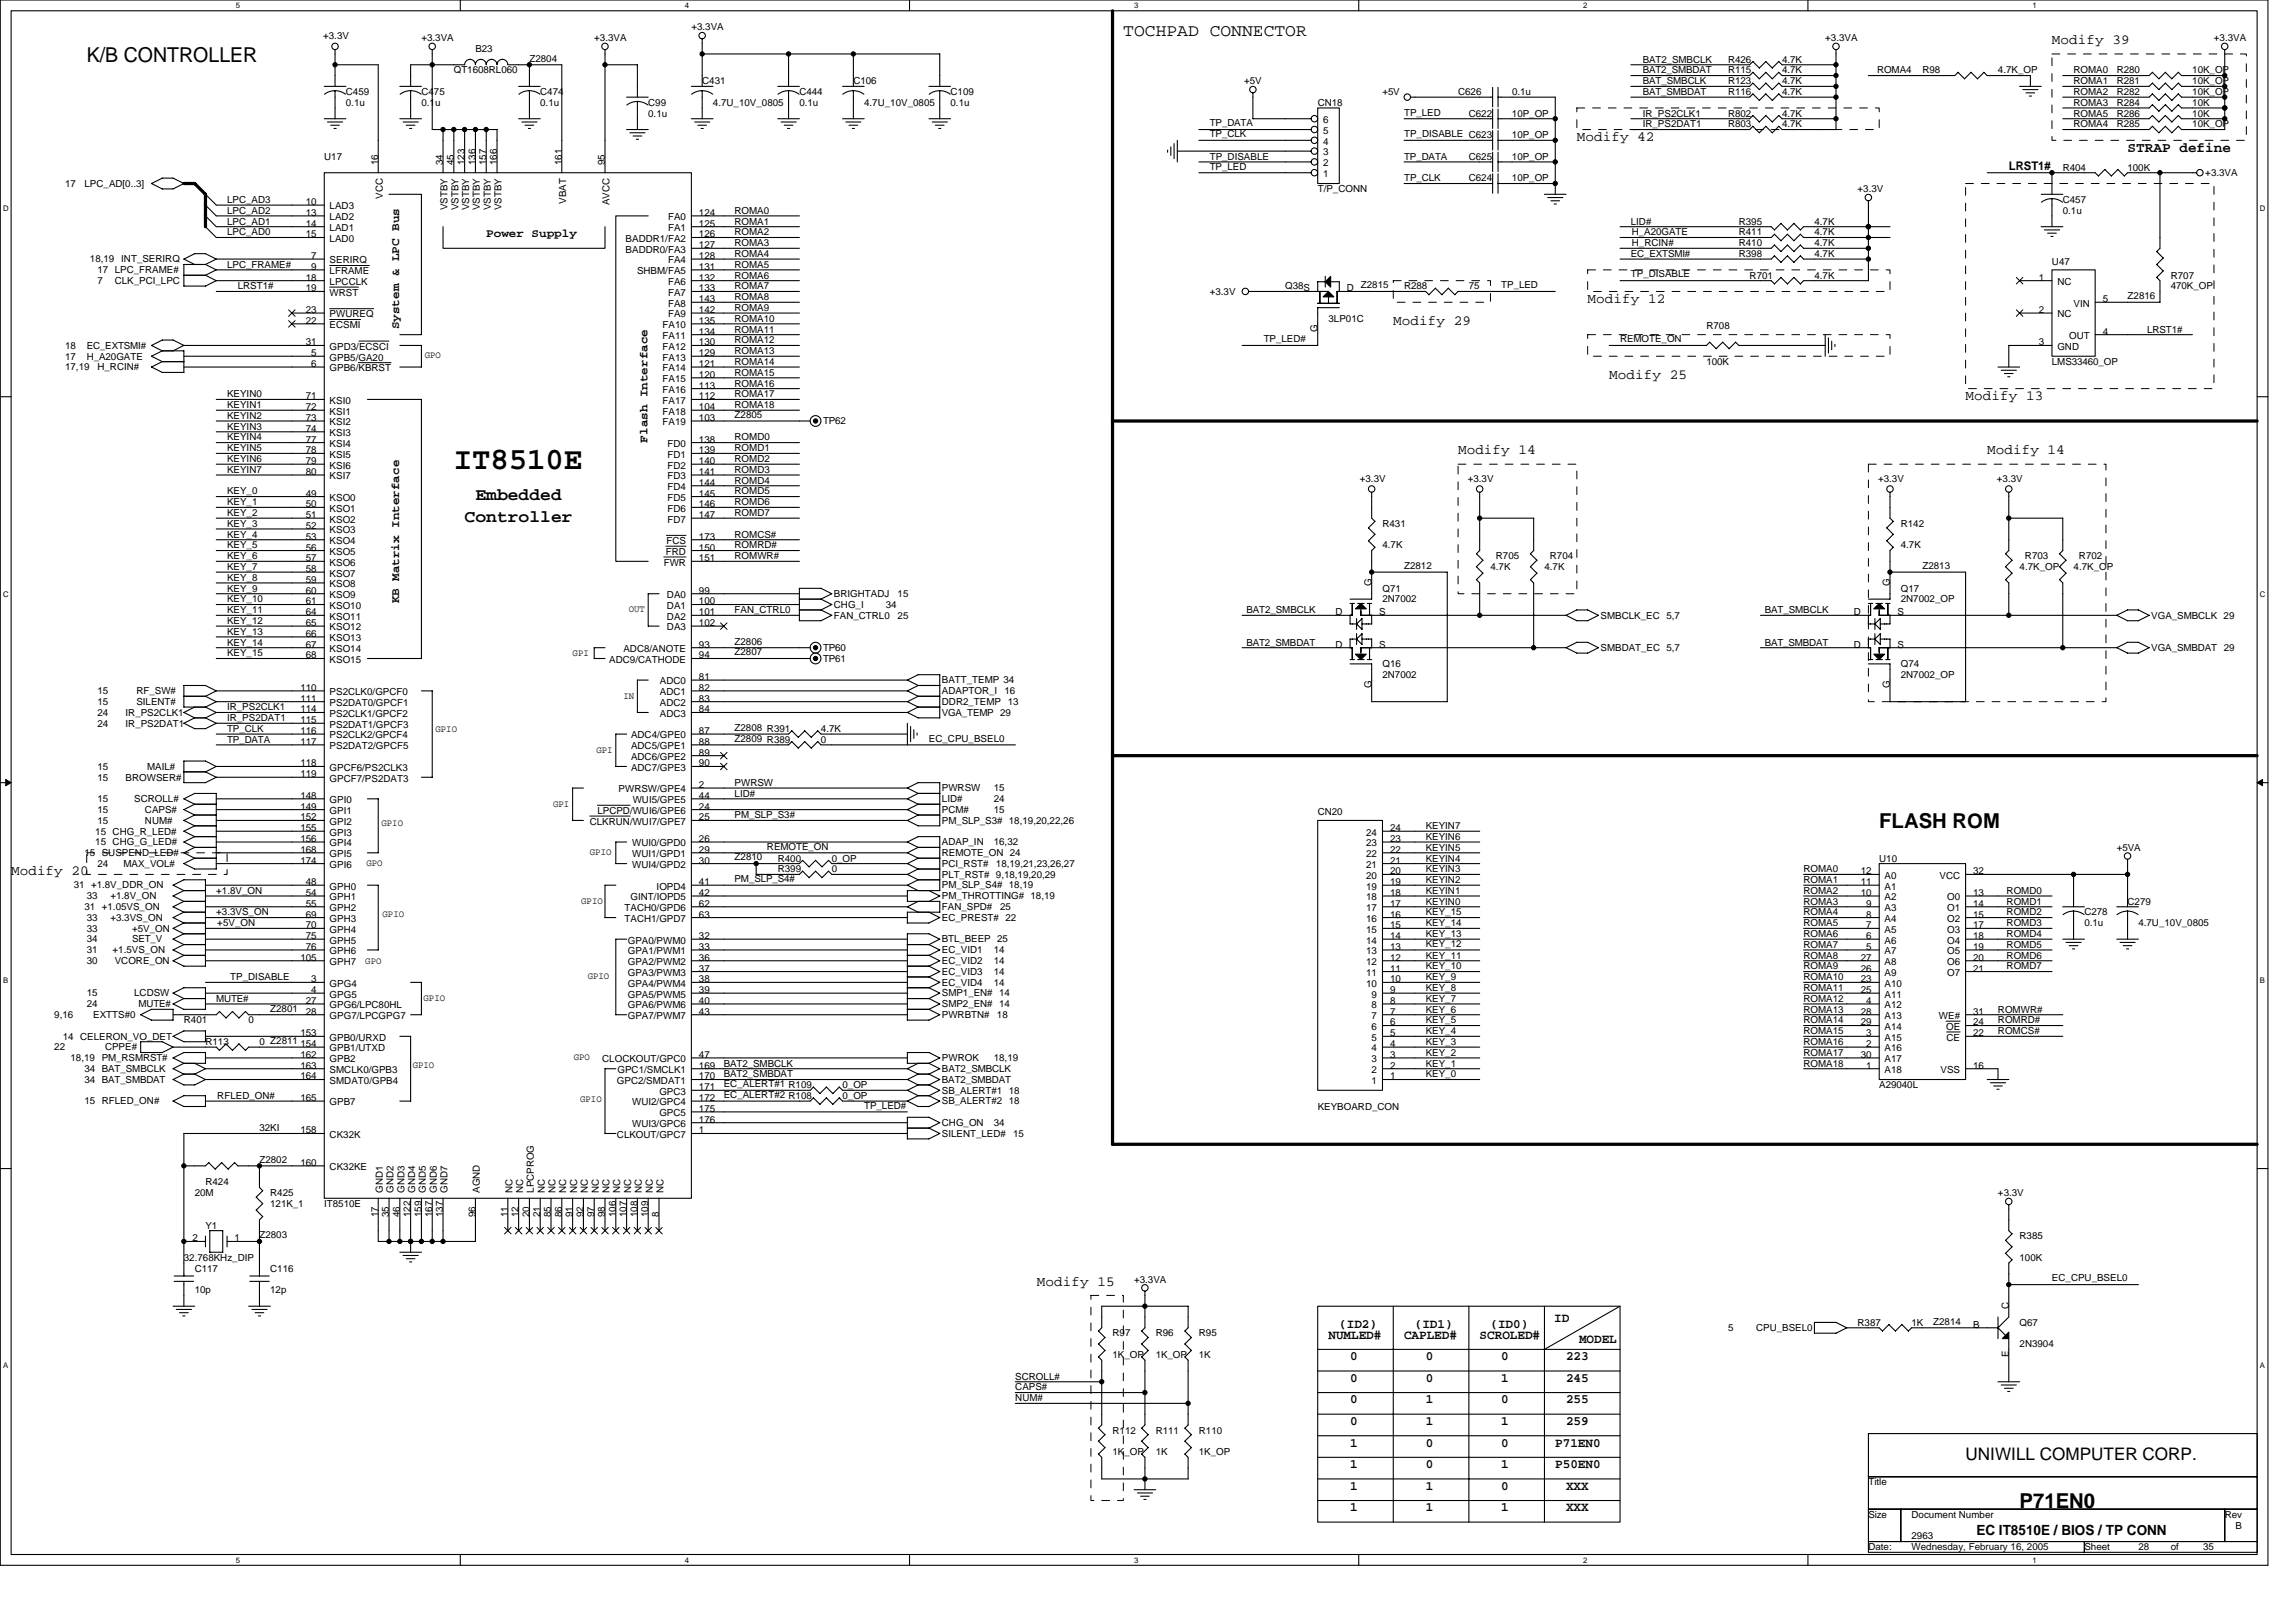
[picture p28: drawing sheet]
<svg xmlns="http://www.w3.org/2000/svg" width="297mm" height="210mm" viewBox="0 0 297 210" stroke-linecap="round" stroke-linejoin="round" font-family="sans-serif">
<defs><g id="words">
<text font-size="4.1" x="58.7" y="60.6">IT8510E</text>
<g font-size="2.7">
<text x="11.2" y="8">K/B CONTROLLER</text>
<text x="243.1" y="107.2">FLASH ROM</text>
<text x="261.3" y="195.2">P71EN0</text>
</g>
<g font-size="2.2">
<text x="145.3" y="4.7">TOCHPAD CONNECTOR</text>
<text x="61.5" y="64.7">Embedded</text>
<text x="60.1" y="67.5">Controller</text>
<text x="254.3" y="188.9">UNIWILL COMPUTER CORP.</text>
</g>
<g font-size="1.8">
<text x="265.5" y="5.7">Modify 39</text>
<text x="204" y="18.3">Modify 42</text>
<text x="275.2" y="19.7">STRAP define</text>
<text x="205.4" y="39.2">Modify 12</text>
<text x="180.3" y="42">Modify 29</text>
<text x="208.2" y="49">Modify 25</text>
<text x="254.3" y="51.8">Modify 13</text>
<text x="188.6" y="58.8">Modify 14</text>
<text x="257.1" y="58.8">Modify 14</text>
<text x="1.4" y="113.3">Modify 20</text>
<text x="134.2" y="166.4">Modify 15</text>
<text x="255.7" y="198.6">EC IT8510E / BIOS / TP CONN</text>
</g>
<g font-size="1.7">
<text x="171.9" y="173.2">NUMLED#</text>
<text x="173.3" y="171.8">(ID2)</text>
<text x="181.6" y="173.2">CAPLED#</text>
<text x="183" y="171.8">(ID1)</text>
<text x="191.4" y="173.2">SCROLED#</text>
<text x="192.8" y="171.8">(ID0)</text>
<text x="201.1" y="171.1">ID</text>
<text x="204.3" y="173.8">MODEL</text>
<text x="174.7" y="178.8">0</text>
<text x="174.7" y="176">0</text>
<text x="184.4" y="178.8">0</text>
<text x="184.4" y="176">0</text>
<text x="194.2" y="176">0</text>
<text x="194.2" y="178.8">1</text>
<text x="202.6" y="178.8">245</text>
<text x="202.6" y="176">223</text>
<text x="174.7" y="181.6">0</text>
<text x="174.7" y="184.4">0</text>
<text x="184.4" y="184.4">1</text>
<text x="184.4" y="181.6">1</text>
<text x="194.2" y="181.6">0</text>
<text x="194.2" y="184.4">1</text>
<text x="202.6" y="184.4">259</text>
<text x="202.6" y="181.6">255</text>
<text x="174.7" y="190">1</text>
<text x="174.7" y="187.2">1</text>
<text x="184.4" y="190">0</text>
<text x="184.4" y="187.2">0</text>
<text x="194.2" y="190">1</text>
<text x="194.2" y="187.2">0</text>
<text x="201.2" y="190">P50EN0</text>
<text x="201.2" y="187.2">P71EN0</text>
<text x="174.7" y="195.6">1</text>
<text x="174.7" y="192.8">1</text>
<text x="184.4" y="195.6">1</text>
<text x="184.4" y="192.8">1</text>
<text x="194.2" y="195.6">1</text>
<text x="194.2" y="192.8">0</text>
<text x="202.6" y="195.6">XXX</text>
<text x="202.6" y="192.8">XXX</text>
</g>
<g font-size="1.5">
<text x="259.9" y="22">LRST1#</text>
<text x="62.9" y="30.6">Power Supply</text>
<text x="51.6" y="42.6" transform="rotate(-90 51.6 42.6)">System &amp; LPC Bus</text>
<text x="83.8" y="57.3" transform="rotate(-90 83.8 57.3)">Flash Interface</text>
<text x="51.6" y="78.1" transform="rotate(-90 51.6 78.1)">KB Matrix Interface</text>
</g>
<g font-size="1.3">
<text x="41.8" y="5">+3.3V</text>
<text x="54.5" y="5.3">+3.3VA</text>
<text x="76.9" y="5.3">+3.3VA</text>
<text x="89.4" y="3.9">+3.3VA</text>
<text x="236.1" y="5.3">+3.3VA</text>
<text x="286.4" y="5.3">+3.3VA</text>
<text x="58.7" y="9.5">QT1608RL060</text>
<text x="61.5" y="6.7">B23</text>
<text x="68.5" y="8">Z2804</text>
<text x="90.8" y="10.9">C431</text>
<text x="110.4" y="10.9">C106</text>
<text x="161" y="10.9">+5V</text>
<text x="212.5" y="8.1">BAT2_SMBCLK</text>
<text x="212.5" y="9.5">BAT2_SMBDAT</text>
<text x="212.5" y="10.9">BAT_SMBCLK</text>
<text x="223.6" y="10.9">R123</text>
<text x="223.6" y="9.5">R115</text>
<text x="223.6" y="8.1">R426</text>
<text x="230.5" y="10.9">4.7K</text>
<text x="230.5" y="9.5">4.7K</text>
<text x="230.5" y="8.1">4.7K</text>
<text x="242.8" y="9.5">ROMA4</text>
<text x="248.7" y="9.5">R98</text>
<text x="258.5" y="9.5">4.7K_OP</text>
<text x="268.3" y="9.5">ROMA0</text>
<text x="268.3" y="10.9">ROMA1</text>
<text x="273.9" y="10.9">R281</text>
<text x="273.9" y="9.5">R280</text>
<text x="283.6" y="10.9">10K_OP</text>
<text x="283.6" y="9.5">10K_OP</text>
<text x="44.7" y="12.3">C459</text>
<text x="44.7" y="13.7">0.1u</text>
<text x="54.5" y="12.3">C475</text>
<text x="54.5" y="13.7">0.1u</text>
<text x="69.9" y="12.3">C474</text>
<text x="69.9" y="13.7">0.1u</text>
<text x="83.9" y="13.7">C99</text>
<text x="83.9" y="15.1">0.1u</text>
<text x="92.2" y="13.7">4.7U_10V_0805</text>
<text x="103.4" y="12.3">C444</text>
<text x="103.4" y="13.7">0.1u</text>
<text x="111.8" y="13.7">4.7U_10V_0805</text>
<text x="123" y="12.3">C109</text>
<text x="123" y="13.7">0.1u</text>
<text x="156.5" y="16.4">TP_DATA</text>
<text x="156.5" y="17.7">TP_CLK</text>
<text x="170.5" y="13.7">CN18</text>
<text x="171.2" y="17.3">5</text>
<text x="171.2" y="15.9">6</text>
<text x="178.9" y="12.3">+5V</text>
<text x="181.7" y="15">TP_LED</text>
<text x="181.7" y="17.7">TP_DISABLE C623</text>
<text x="188.6" y="12.3">C626</text>
<text x="190" y="15.1">C622</text>
<text x="195.6" y="17.9">10P_OP</text>
<text x="195.6" y="15.1">10P_OP</text>
<text x="195.6" y="12.3">0.1u</text>
<text x="212.5" y="15.1">IR_PS2CLK1</text>
<text x="212.5" y="16.5">IR_PS2DAT1</text>
<text x="212.5" y="12.3">BAT_SMBDAT</text>
<text x="223.6" y="12.3">R116</text>
<text x="223.6" y="16.5">R803</text>
<text x="223.6" y="15.1">R802</text>
<text x="230.5" y="12.3">4.7K</text>
<text x="230.5" y="16.5">4.7K</text>
<text x="230.5" y="15.1">4.7K</text>
<text x="268.3" y="13.7">ROMA3</text>
<text x="268.3" y="12.3">ROMA2</text>
<text x="268.3" y="16.5">ROMA4</text>
<text x="268.3" y="15.1">ROMA5</text>
<text x="273.9" y="15.1">R286</text>
<text x="273.9" y="16.5">R285</text>
<text x="273.9" y="13.7">R284</text>
<text x="273.9" y="12.3">R282</text>
<text x="283.6" y="16.5">10K_OP</text>
<text x="283.6" y="12.3">10K_OP</text>
<text x="283.6" y="15.1">10K</text>
<text x="283.6" y="13.7">10K</text>
<text x="41.9" y="20.7">U17</text>
<text x="48.9" y="21.4" transform="rotate(-90 48.9 21.4)">16</text>
<text x="57.3" y="21.4" transform="rotate(-90 57.3 21.4)">34</text>
<text x="58.7" y="21.4" transform="rotate(-90 58.7 21.4)">45</text>
<text x="60.1" y="21.4" transform="rotate(-90 60.1 21.4)">123</text>
<text x="61.5" y="21.4" transform="rotate(-90 61.5 21.4)">136</text>
<text x="62.9" y="21.4" transform="rotate(-90 62.9 21.4)">157</text>
<text x="64.3" y="21.4" transform="rotate(-90 64.3 21.4)">166</text>
<text x="72.7" y="21.4" transform="rotate(-90 72.7 21.4)">161</text>
<text x="78.3" y="21.4" transform="rotate(-90 78.3 21.4)">95</text>
<text x="156.5" y="21.9">TP_LED</text>
<text x="156.5" y="20.7">TP_DISABLE</text>
<text x="171.2" y="21.5">2</text>
<text x="171.2" y="20.1">3</text>
<text x="171.2" y="18.7">4</text>
<text x="171.2" y="22.9">1</text>
<text x="181.7" y="23.5">TP_CLK</text>
<text x="181.7" y="20.7">TP_DATA</text>
<text x="190" y="20.7">C625</text>
<text x="190" y="23.5">C624</text>
<text x="195.6" y="20.7">10P_OP</text>
<text x="195.6" y="23.5">10P_OP</text>
<text x="266.9" y="22.1">R404</text>
<text x="275.2" y="22.1">100K</text>
<text x="285.3" y="22.8">+3.3VA</text>
<text x="8.4" y="24.2">17</text>
<text x="10.9" y="24.2">LPC_AD[0..3]</text>
<text x="29.4" y="27.7">LPC_AD2</text>
<text x="29.4" y="26.3">LPC_AD3</text>
<text x="29.4" y="29.1">LPC_AD1</text>
<text x="39.6" y="29.3">14</text>
<text x="39.6" y="27.9">13</text>
<text x="39.6" y="26.5">10</text>
<text x="42.6" y="29.9">LAD1</text>
<text x="42.6" y="28.5">LAD2</text>
<text x="42.6" y="27.1">LAD3</text>
<text x="49.5" y="25.7" transform="rotate(-90 49.5 25.7)">VCC</text>
<text x="57.9" y="27.2" transform="rotate(-90 57.9 27.2)">VSTBY</text>
<text x="59.3" y="27.2" transform="rotate(-90 59.3 27.2)">VSTBY</text>
<text x="60.7" y="27.2" transform="rotate(-90 60.7 27.2)">VSTBY</text>
<text x="62.1" y="27.2" transform="rotate(-90 62.1 27.2)">VSTBY</text>
<text x="63.5" y="27.2" transform="rotate(-90 63.5 27.2)">VSTBY</text>
<text x="64.9" y="27.2" transform="rotate(-90 64.9 27.2)">VSTBY</text>
<text x="73.3" y="26.4" transform="rotate(-90 73.3 26.4)">VBAT</text>
<text x="78.9" y="26.6" transform="rotate(-90 78.9 26.6)">AVCC</text>
<text x="86.4" y="28.5">FA0</text>
<text x="86.4" y="29.9">FA1</text>
<text x="90.4" y="27.9">124</text>
<text x="90.4" y="29.3">125</text>
<text x="95" y="27.7">ROMA0</text>
<text x="95" y="29.1">ROMA1</text>
<text x="170.5" y="24.9">T/P_CONN</text>
<text x="211" y="29.1">LID#</text>
<text x="225" y="29.1">R395</text>
<text x="234.7" y="29.1">4.7K</text>
<text x="240.3" y="24.9">+3.3V</text>
<text x="266.9" y="26.3">C457</text>
<text x="266.9" y="27.7">0.1u</text>
<text x="11.6" y="34">18,19</text>
<text x="12.6" y="35.4">17 LPC_FRAME#</text>
<text x="15.7" y="34">INT_SERIRQ</text>
<text x="29.4" y="34.7">LPC_FRAME#</text>
<text x="29.4" y="30.5">LPC_AD0</text>
<text x="39.6" y="30.7">15</text>
<text x="40.3" y="34.9">9</text>
<text x="40.3" y="33.5">7</text>
<text x="42.6" y="35.5">LFRAME</text>
<text x="42.6" y="34.1">SERIRQ</text>
<text x="42.6" y="31.3">LAD0</text>
<text x="80.9" y="31.3">BADDR1/FA2</text>
<text x="80.9" y="32.7">BADDR0/FA3</text>
<text x="82.4" y="35.5">SHBM/FA5</text>
<text x="86.4" y="34.1">FA4</text>
<text x="90.4" y="30.7">126</text>
<text x="90.4" y="32.1">127</text>
<text x="90.4" y="33.5">128</text>
<text x="90.4" y="34.9">131</text>
<text x="95" y="31.9">ROMA3</text>
<text x="95" y="30.5">ROMA2</text>
<text x="95" y="34.7">ROMA5</text>
<text x="95" y="33.3">ROMA4</text>
<text x="211" y="35.9">TP_DISABLE</text>
<text x="211" y="33.3">EC_EXTSMI#</text>
<text x="211.1" y="30.5">H_A20GATE</text>
<text x="211.1" y="31.9">H_RCIN#</text>
<text x="225" y="31.9">R410</text>
<text x="225" y="30.5">R411</text>
<text x="225" y="33.3">R398</text>
<text x="234.7" y="31.9">4.7K</text>
<text x="234.7" y="30.5">4.7K</text>
<text x="234.7" y="33.3">4.7K</text>
<text x="265.5" y="34.2">U47</text>
<text x="12.6" y="36.7">7</text>
<text x="14.8" y="36.7">CLK_PCI_LPC</text>
<text x="30.8" y="37.4">LRST1#</text>
<text x="39.6" y="37.7">19</text>
<text x="39.6" y="36.3">18</text>
<text x="39.6" y="41.9">22</text>
<text x="39.6" y="40.5">23</text>
<text x="42.6" y="38.3">WRST</text>
<text x="42.6" y="36.9">LPCCLK</text>
<text x="42.6" y="41.1">PWUREQ</text>
<text x="86.4" y="39.7">FA8</text>
<text x="86.4" y="41.1">FA9</text>
<text x="86.4" y="36.9">FA6</text>
<text x="86.4" y="38.3">FA7</text>
<text x="90.4" y="36.3">132</text>
<text x="90.4" y="37.7">133</text>
<text x="90.4" y="39.1">143</text>
<text x="90.4" y="40.5">142</text>
<text x="90.4" y="41.9">135</text>
<text x="95" y="40.2">ROMA9</text>
<text x="95" y="37.4">ROMA7</text>
<text x="95" y="38.8">ROMA8</text>
<text x="95" y="36">ROMA6</text>
<text x="95" y="41.6">ROMA10</text>
<text x="156.5" y="38.1">+3.3V</text>
<text x="166.3" y="37.4">Q38S</text>
<text x="171.9" y="41.6">3LP01C</text>
<text x="174.2" y="37.7">D</text>
<text x="176.1" y="37.3">Z2815</text>
<text x="181.6" y="37.4">R288</text>
<text x="190" y="37.4">75</text>
<text x="194.2" y="37.3">TP_LED</text>
<text x="226.4" y="36">R701</text>
<text x="234.7" y="36">4.7K</text>
<text x="263.8" y="36.3">1</text>
<text x="263.8" y="40.5">2</text>
<text x="266.2" y="36.9">NC</text>
<text x="266.2" y="41.1">NC</text>
<text x="268.3" y="39.7">VIN</text>
<text x="272" y="39.1">5</text>
<text x="275.3" y="38.7">Z2816</text>
<text x="280.8" y="36">R707</text>
<text x="280.8" y="37.4">470K_OP</text>
<text x="8.4" y="47.9">17,19</text>
<text x="8.4" y="46.5">17</text>
<text x="8.4" y="45.1">18</text>
<text x="11.2" y="46.5">H_A20GATE</text>
<text x="11.2" y="45.1">EC_EXTSMI#</text>
<text x="12.6" y="47.9">H_RCIN#</text>
<text x="39.6" y="44.7">31</text>
<text x="40.3" y="46.1">5</text>
<text x="40.3" y="47.5">6</text>
<text x="42.6" y="45.3">GPD3/ECSCI</text>
<text x="42.6" y="42.5">ECSMI</text>
<text x="42.6" y="46.7">GPB5/GA20</text>
<text x="54.9" y="46.3">GPO</text>
<text x="85.7" y="42.5">FA10</text>
<text x="85.7" y="43.9">FA11</text>
<text x="85.7" y="45.3">FA12</text>
<text x="85.7" y="46.7">FA13</text>
<text x="90.4" y="43.3">134</text>
<text x="90.4" y="44.7">130</text>
<text x="90.4" y="46.1">129</text>
<text x="90.4" y="47.5">121</text>
<text x="95" y="44.4">ROMA12</text>
<text x="95" y="43">ROMA11</text>
<text x="95" y="45.8">ROMA13</text>
<text x="95" y="47.2">ROMA14</text>
<text x="163.5" y="44.3">TP_LED#</text>
<text x="170.5" y="42.9" transform="rotate(-90 170.5 42.9)">G</text>
<text x="209.6" y="44.3">REMOTE_ON</text>
<text x="220.8" y="42.6">R708</text>
<text x="220.8" y="47.2">100K</text>
<text x="263.8" y="44.7">3</text>
<text x="265.5" y="47.2">LMS33460_OP</text>
<text x="266.2" y="45.3">GND</text>
<text x="267.7" y="43.9">OUT</text>
<text x="272" y="43.3">4</text>
<text x="277.8" y="43">LRST1#</text>
<text x="29.4" y="51.4">KEYIN0</text>
<text x="29.4" y="52.8">KEYIN1</text>
<text x="39.6" y="51.7">71</text>
<text x="39.6" y="53.1">72</text>
<text x="42.6" y="52.3">KSI0</text>
<text x="42.6" y="53.7">KSI1</text>
<text x="42.6" y="48.1">GPB6/KBRST</text>
<text x="85.7" y="48.1">FA14</text>
<text x="85.7" y="49.5">FA15</text>
<text x="85.7" y="50.9">FA16</text>
<text x="85.7" y="52.3">FA17</text>
<text x="85.7" y="53.7">FA18</text>
<text x="90.4" y="48.9">120</text>
<text x="90.4" y="50.3">113</text>
<text x="90.4" y="51.7">112</text>
<text x="90.4" y="53.1">104</text>
<text x="95" y="48.6">ROMA15</text>
<text x="95" y="51.4">ROMA17</text>
<text x="95" y="50">ROMA16</text>
<text x="95" y="52.8">ROMA18</text>
<text x="29.4" y="54.2">KEYIN2</text>
<text x="29.4" y="55.6">KEYIN3</text>
<text x="29.4" y="57">KEYIN4</text>
<text x="29.4" y="58.4">KEYIN5</text>
<text x="29.4" y="59.8">KEYIN6</text>
<text x="39.6" y="54.5">73</text>
<text x="39.6" y="55.9">74</text>
<text x="39.6" y="57.3">77</text>
<text x="39.6" y="58.7">78</text>
<text x="42.6" y="55">KSI2</text>
<text x="42.6" y="56.4">KSI3</text>
<text x="42.6" y="57.8">KSI4</text>
<text x="42.6" y="59.2">KSI5</text>
<text x="85.7" y="55">FA19</text>
<text x="86.4" y="57.8">FD0</text>
<text x="86.4" y="59.2">FD1</text>
<text x="90.4" y="57.3">138</text>
<text x="90.4" y="58.7">139</text>
<text x="90.4" y="54.5">103</text>
<text x="95" y="59.8">ROMD2</text>
<text x="95" y="58.4">ROMD1</text>
<text x="95" y="57">ROMD0</text>
<text x="95" y="54.1">Z2805</text>
<text x="106.5" y="54.9">TP62</text>
<text x="29.4" y="61.2">KEYIN7</text>
<text x="29.4" y="64">KEY_0</text>
<text x="29.4" y="65.4">KEY_1</text>
<text x="39.6" y="60.1">79</text>
<text x="39.6" y="61.5">80</text>
<text x="39.6" y="64.3">49</text>
<text x="39.6" y="65.7">50</text>
<text x="42.6" y="60.6">KSI6</text>
<text x="42.6" y="62">KSI7</text>
<text x="42.6" y="64.8">KSO0</text>
<text x="86.4" y="60.6">FD2</text>
<text x="86.4" y="62">FD3</text>
<text x="86.4" y="63.4">FD4</text>
<text x="86.4" y="64.8">FD5</text>
<text x="90.4" y="60.1">140</text>
<text x="90.4" y="61.5">141</text>
<text x="90.4" y="62.9">144</text>
<text x="90.4" y="64.3">145</text>
<text x="90.4" y="65.7">146</text>
<text x="95" y="65.4">ROMD6</text>
<text x="95" y="64">ROMD5</text>
<text x="95" y="62.6">ROMD4</text>
<text x="95" y="61.2">ROMD3</text>
<text x="175.9" y="62.3">+3.3V</text>
<text x="189.9" y="62.3">+3.3V</text>
<text x="243" y="62.3">+3.3V</text>
<text x="258.3" y="62.3">+3.3V</text>
<text x="29.4" y="69.6">KEY_4</text>
<text x="29.4" y="71">KEY_5</text>
<text x="29.4" y="68.2">KEY_3</text>
<text x="29.4" y="66.8">KEY_2</text>
<text x="39.6" y="67">51</text>
<text x="39.6" y="68.4">52</text>
<text x="39.6" y="69.8">53</text>
<text x="39.6" y="71.2">56</text>
<text x="42.6" y="66.2">KSO1</text>
<text x="42.6" y="67.6">KSO2</text>
<text x="42.6" y="69">KSO3</text>
<text x="42.6" y="70.4">KSO4</text>
<text x="42.6" y="71.8">KSO5</text>
<text x="86.1" y="71.8">FRD</text>
<text x="86.2" y="70.4">FCS</text>
<text x="86.4" y="66.2">FD6</text>
<text x="86.4" y="67.6">FD7</text>
<text x="90.4" y="67">147</text>
<text x="90.4" y="71.2">150</text>
<text x="90.4" y="69.8">173</text>
<text x="95" y="66.8">ROMD7</text>
<text x="95" y="69.6">ROMCS#</text>
<text x="95" y="71">ROMRD#</text>
<text x="178.9" y="68.2">R431</text>
<text x="178.9" y="71">4.7K</text>
<text x="245.9" y="68.2">R142</text>
<text x="245.9" y="71">4.7K</text>
<text x="29.4" y="76.6">KEY_9</text>
<text x="29.4" y="72.4">KEY_6</text>
<text x="29.4" y="73.8">KEY_7</text>
<text x="29.4" y="75.2">KEY_8</text>
<text x="29.4" y="78">KEY_10</text>
<text x="39.6" y="72.6">57</text>
<text x="39.6" y="74">58</text>
<text x="39.6" y="75.4">59</text>
<text x="39.6" y="76.8">60</text>
<text x="42.6" y="73.2">KSO6</text>
<text x="42.6" y="74.6">KSO7</text>
<text x="42.6" y="76">KSO8</text>
<text x="42.6" y="77.4">KSO9</text>
<text x="85.9" y="73.2">FWR</text>
<text x="86.3" y="77.4">DA0</text>
<text x="90.4" y="76.8">99</text>
<text x="90.4" y="72.6">151</text>
<text x="95" y="72.4">ROMWR#</text>
<text x="107.9" y="77.3">BRIGHTADJ</text>
<text x="116.1" y="77.3">15</text>
<text x="177.5" y="75.9" transform="rotate(-90 177.5 75.9)">G</text>
<text x="178.9" y="76.6">Q71</text>
<text x="178.9" y="78">2N7002</text>
<text x="181.7" y="73.6">Z2812</text>
<text x="192.8" y="73.8">4.7K</text>
<text x="193.5" y="72.4">R705</text>
<text x="199.8" y="73.8">4.7K</text>
<text x="200.5" y="72.4">R704</text>
<text x="244.5" y="75.9" transform="rotate(-90 244.5 75.9)">G</text>
<text x="245.9" y="76.6">Q17</text>
<text x="245.9" y="78">2N7002_OP</text>
<text x="248.7" y="73.6">Z2813</text>
<text x="261.3" y="73.8">4.7K_OP</text>
<text x="262" y="72.4">R703</text>
<text x="268.3" y="73.8">4.7K_OP</text>
<text x="269" y="72.4">R702</text>
<text x="29.4" y="80.8">KEY_12</text>
<text x="29.4" y="82.2">KEY_13</text>
<text x="29.4" y="83.5">KEY_14</text>
<text x="29.4" y="79.4">KEY_11</text>
<text x="39.6" y="78.2">61</text>
<text x="39.6" y="79.6">64</text>
<text x="39.6" y="81">65</text>
<text x="39.6" y="82.4">66</text>
<text x="39.6" y="83.8">67</text>
<text x="42.6" y="78.8">KSO10</text>
<text x="42.6" y="80.2">KSO11</text>
<text x="42.6" y="81.6">KSO12</text>
<text x="42.6" y="83">KSO13</text>
<text x="81.3" y="79.2">OUT</text>
<text x="86.3" y="78.8">DA1</text>
<text x="86.3" y="80.2">DA2</text>
<text x="86.3" y="81.6">DA3</text>
<text x="90.4" y="83.8">93</text>
<text x="90.4" y="78.2">100</text>
<text x="90.4" y="79.6">101</text>
<text x="90.4" y="81">102</text>
<text x="95" y="83.4">Z2806</text>
<text x="95" y="79.4">FAN_CTRL0</text>
<text x="107.9" y="78.7">CHG_I</text>
<text x="107.9" y="80.1">FAN_CTRL0</text>
<text x="114.6" y="78.7">34</text>
<text x="116.1" y="80.1">25</text>
<text x="161.3" y="79.4">BAT2_SMBCLK</text>
<text x="161.3" y="83.5">BAT2_SMBDAT</text>
<text x="172.8" y="83.8">D</text>
<text x="172.8" y="79.6">D</text>
<text x="178.4" y="83.8">S</text>
<text x="178.4" y="79.6">S</text>
<text x="207.1" y="80.1">SMBCLK_EC 5,7</text>
<text x="228.3" y="83.5">BAT_SMBDAT</text>
<text x="228.3" y="79.4">BAT_SMBCLK</text>
<text x="239.8" y="83.8">D</text>
<text x="239.8" y="79.6">D</text>
<text x="245.5" y="83.8">S</text>
<text x="245.5" y="79.6">S</text>
<text x="278.3" y="80.1">VGA_SMBCLK 29</text>
<text x="12.6" y="89.8">15</text>
<text x="17.6" y="89.8">RF_SW#</text>
<text x="29.4" y="84.9">KEY_15</text>
<text x="38.9" y="89.4">110</text>
<text x="39.6" y="85.2">68</text>
<text x="42.6" y="84.4">KSO14</text>
<text x="42.6" y="85.8">KSO15</text>
<text x="42.6" y="90">PS2CLK0/GPCF0</text>
<text x="74.1" y="84.8">GPI</text>
<text x="78.8" y="85.8">ADC9/CATHODE</text>
<text x="80.7" y="84.4">ADC8/ANOTE</text>
<text x="85.4" y="88.6">ADC0</text>
<text x="85.4" y="90">ADC1</text>
<text x="90.4" y="88">81</text>
<text x="90.4" y="89.4">82</text>
<text x="90.4" y="85.2">94</text>
<text x="95" y="84.8">Z2807</text>
<text x="106.5" y="84.2">TP60</text>
<text x="106.5" y="85.6">TP61</text>
<text x="121.9" y="88.4">BATT_TEMP 34</text>
<text x="121.9" y="89.8">ADAPTOR_I</text>
<text x="130" y="89.8">16</text>
<text x="177.5" y="89" transform="rotate(-90 177.5 89)">G</text>
<text x="178.9" y="86.3">Q16</text>
<text x="178.9" y="87.7">2N7002</text>
<text x="207.1" y="84.2">SMBDAT_EC 5,7</text>
<text x="244.5" y="89" transform="rotate(-90 244.5 89)">G</text>
<text x="245.9" y="86.3">Q74</text>
<text x="245.9" y="87.7">2N7002_OP</text>
<text x="278.3" y="84.2">VGA_SMBDAT 29</text>
<text x="12.6" y="92.6">24</text>
<text x="12.6" y="94">24</text>
<text x="12.6" y="91.2">15</text>
<text x="16.2" y="92.6">IR_PS2CLK1</text>
<text x="16.2" y="94">IR_PS2DAT1</text>
<text x="17.6" y="91.2">SILENT#</text>
<text x="29.4" y="93.3">IR_PS2DAT1</text>
<text x="29.4" y="94.7">TP_CLK</text>
<text x="29.4" y="91.9">IR_PS2CLK1</text>
<text x="38.9" y="90.8">111</text>
<text x="38.9" y="92.2">114</text>
<text x="38.9" y="93.6">115</text>
<text x="38.9" y="95">116</text>
<text x="42.6" y="91.4">PS2DAT0/GPCF1</text>
<text x="42.6" y="92.8">PS2CLK1/GPCF2</text>
<text x="42.6" y="94.2">PS2DAT1/GPCF3</text>
<text x="42.6" y="95.6">PS2CLK2/GPCF4</text>
<text x="56.3" y="94.7">GPIO</text>
<text x="80.6" y="90.4">IN</text>
<text x="81.6" y="95.6">ADC4/GPE0</text>
<text x="85.4" y="91.4">ADC2</text>
<text x="85.4" y="92.8">ADC3</text>
<text x="90.4" y="90.8">83</text>
<text x="90.4" y="92.2">84</text>
<text x="90.4" y="95">87</text>
<text x="95" y="96">Z2809 R389</text>
<text x="95" y="94.6">Z2808 R391</text>
<text x="106.2" y="94.7">4.7K</text>
<text x="120.2" y="96">EC_CPU_BSEL0</text>
<text x="121.9" y="91.2">DDR2_TEMP 13</text>
<text x="121.9" y="92.6">VGA_TEMP 29</text>
<text x="12.6" y="99.6">15</text>
<text x="12.6" y="101">15</text>
<text x="16.2" y="101">BROWSER#</text>
<text x="19" y="99.6">MAIL#</text>
<text x="29.4" y="96.1">TP_DATA</text>
<text x="38.9" y="96.4">117</text>
<text x="38.9" y="99.2">118</text>
<text x="38.9" y="100.6">119</text>
<text x="42.6" y="97">PS2DAT2/GPCF5</text>
<text x="42.6" y="99.8">GPCF6/PS2CLK3</text>
<text x="42.6" y="101.1">GPCF7/PS2DAT3</text>
<text x="77.2" y="97.4">GPI</text>
<text x="81.6" y="97">ADC5/GPE1</text>
<text x="81.6" y="98.4">ADC6/GPE2</text>
<text x="81.6" y="99.8">ADC7/GPE3</text>
<text x="90.4" y="96.4">88</text>
<text x="90.4" y="97.8">89</text>
<text x="90.4" y="99.2">90</text>
<text x="90.4" y="102">2</text>
<text x="95" y="101.7">PWRSW</text>
<text x="106.2" y="96.1">0</text>
<text x="12.3" y="108">15 CHG_R_LED#</text>
<text x="12.6" y="105.2">15</text>
<text x="12.6" y="106.6">15</text>
<text x="12.6" y="103.8">15</text>
<text x="17.4" y="103.8">SCROLL#</text>
<text x="18.8" y="105.2">CAPS#</text>
<text x="18.8" y="106.6">NUM#</text>
<text x="38.9" y="106.2">152</text>
<text x="38.9" y="103.4">148</text>
<text x="38.9" y="104.8">149</text>
<text x="38.9" y="107.6">155</text>
<text x="42.6" y="103.9">GPI0</text>
<text x="42.6" y="105.3">GPI1</text>
<text x="42.6" y="106.7">GPI2</text>
<text x="49.4" y="106.9">GPIO</text>
<text x="71.6" y="104.4">GPI</text>
<text x="76.3" y="106.7">CLKRUN/WUI7/GPE7</text>
<text x="77.3" y="105.3">LPCPD/WUI6/GPE6</text>
<text x="80" y="102.5">PWRSW/GPE4</text>
<text x="81.9" y="103.9">WUI5/GPE5</text>
<text x="90.4" y="103.4">44</text>
<text x="90.4" y="104.8">24</text>
<text x="90.4" y="106.2">25</text>
<text x="95" y="103.1">LID#</text>
<text x="95" y="105.9">PM_SLP_S3#</text>
<text x="121.9" y="106.6">PM_SLP_S3# 18,19,20,22,26</text>
<text x="121.9" y="103.8">LID#</text>
<text x="121.9" y="102.4">PWRSW</text>
<text x="121.9" y="105.2">PCM#</text>
<text x="128.6" y="102.4">15</text>
<text x="128.6" y="103.8">24</text>
<text x="128.6" y="105.2">15</text>
<text x="170.5" y="105.5">CN20</text>
<text x="179.8" y="107.6">24</text>
<text x="184.4" y="107.3">KEYIN7</text>
<text x="10.9" y="110.8">15 SUSPEND_LED#</text>
<text x="12.3" y="109.4">15 CHG_G_LED#</text>
<text x="12.6" y="112.2">24</text>
<text x="16" y="112.2">MAX_VOL#</text>
<text x="38.9" y="110.4">168</text>
<text x="38.9" y="109">156</text>
<text x="38.9" y="111.8">174</text>
<text x="42.6" y="108.1">GPI3</text>
<text x="42.6" y="109.5">GPI4</text>
<text x="42.6" y="112.3">GPI6</text>
<text x="42.6" y="110.9">GPI5</text>
<text x="47.4" y="112.1">GPO</text>
<text x="76.3" y="110.7">GPIO</text>
<text x="81.8" y="109.5">WUI0/GPD0</text>
<text x="81.8" y="110.9">WUI1/GPD1</text>
<text x="81.8" y="112.3">WUI4/GPD2</text>
<text x="90.4" y="109">26</text>
<text x="90.4" y="110.4">29</text>
<text x="90.4" y="111.8">30</text>
<text x="95" y="111.3">Z2810</text>
<text x="99.2" y="110">REMOTE_ON</text>
<text x="100.6" y="112.9">R399</text>
<text x="100.6" y="111.5">R400</text>
<text x="107.6" y="111.5">0_OP</text>
<text x="107.6" y="112.9">0</text>
<text x="121.9" y="112.2">PCI_RST#</text>
<text x="121.9" y="109.4">ADAP_IN</text>
<text x="121.9" y="113.6">PLT_RST# 9,18,19,20,29</text>
<text x="121.9" y="110.8">REMOTE_ON 24</text>
<text x="128.6" y="109.4">16,32</text>
<text x="128.8" y="112.2">18,19,21,23,26,27</text>
<text x="176.7" y="113.7">20</text>
<text x="176.7" y="112.3">21</text>
<text x="176.7" y="110.9">22</text>
<text x="176.7" y="109.5">23</text>
<text x="176.7" y="108.1">24</text>
<text x="179.8" y="113.2">20</text>
<text x="179.8" y="111.8">21</text>
<text x="179.8" y="110.4">22</text>
<text x="179.8" y="109">23</text>
<text x="184.4" y="112.9">KEYIN3</text>
<text x="184.4" y="108.7">KEYIN6</text>
<text x="184.4" y="111.5">KEYIN4</text>
<text x="184.4" y="110.1">KEYIN5</text>
<text x="233.3" y="112.9">ROMA0</text>
<text x="240.7" y="113.2">12</text>
<text x="243.1" y="111.5">U10</text>
<text x="243.8" y="113.7">A0</text>
<text x="250.9" y="113.7">VCC</text>
<text x="255.3" y="113.2">32</text>
<text x="273.9" y="110.1">+5VA</text>
<text x="9.5" y="115">31 +1.8V_DDR_ON</text>
<text x="10.9" y="117.8">31 +1.05VS_ON</text>
<text x="11.2" y="119.2">33</text>
<text x="11.2" y="116.4">33</text>
<text x="14.3" y="119.2">+3.3VS_ON</text>
<text x="14.3" y="116.4">+1.8V_ON</text>
<text x="28" y="118.5">+3.3VS_ON</text>
<text x="28" y="115.7">+1.8V_ON</text>
<text x="28.1" y="119.9">+5V_ON</text>
<text x="39.6" y="115.9">54</text>
<text x="39.6" y="117.3">55</text>
<text x="39.6" y="118.7">69</text>
<text x="39.6" y="114.5">48</text>
<text x="42.6" y="116.5">GPH1</text>
<text x="42.6" y="117.9">GPH2</text>
<text x="42.6" y="119.3">GPH3</text>
<text x="42.6" y="115.1">GPH0</text>
<text x="49.5" y="118.6">GPIO</text>
<text x="75.2" y="117">GPIO</text>
<text x="80.8" y="117.9">TACH0/GPD6</text>
<text x="80.8" y="119.3">TACH1/GPD7</text>
<text x="81.6" y="116.5">GINT/IOPD5</text>
<text x="85" y="115.1">IOPD4</text>
<text x="90.4" y="114.5">41</text>
<text x="90.4" y="115.9">42</text>
<text x="90.4" y="117.3">62</text>
<text x="90.4" y="118.7">63</text>
<text x="95" y="114.1">PM_SLP_S4#</text>
<text x="121.9" y="116.4">PM_THROTTING# 18,19</text>
<text x="121.9" y="115">PM_SLP_S4# 18,19</text>
<text x="121.9" y="119.2">EC_PREST# 22</text>
<text x="121.9" y="117.8">FAN_SPD#</text>
<text x="129.4" y="117.8">25</text>
<text x="176.7" y="119.3">16</text>
<text x="176.7" y="117.9">17</text>
<text x="176.7" y="116.5">18</text>
<text x="176.7" y="115.1">19</text>
<text x="179.8" y="118.7">16</text>
<text x="179.8" y="117.3">17</text>
<text x="179.8" y="115.9">18</text>
<text x="179.8" y="114.5">19</text>
<text x="184.4" y="115.7">KEYIN1</text>
<text x="184.4" y="117.1">KEYIN0</text>
<text x="184.4" y="119.9">KEY_14</text>
<text x="184.4" y="118.5">KEY_15</text>
<text x="184.4" y="114.3">KEYIN2</text>
<text x="233.3" y="115.7">ROMA2</text>
<text x="233.3" y="118.5">ROMA4</text>
<text x="233.3" y="119.9">ROMA5</text>
<text x="233.3" y="114.3">ROMA1</text>
<text x="233.3" y="117.1">ROMA3</text>
<text x="240.7" y="114.5">11</text>
<text x="240.7" y="115.9">10</text>
<text x="241.4" y="117.3">9</text>
<text x="241.4" y="118.7">8</text>
<text x="243.8" y="115.1">A1</text>
<text x="243.8" y="116.5">A2</text>
<text x="243.8" y="117.9">A3</text>
<text x="243.8" y="119.3">A4</text>
<text x="251.9" y="116.5">O0</text>
<text x="251.9" y="117.9">O1</text>
<text x="251.9" y="119.3">O2</text>
<text x="255.3" y="115.9">13</text>
<text x="255.3" y="117.3">14</text>
<text x="255.3" y="118.7">15</text>
<text x="259.6" y="118.5">ROMD2</text>
<text x="259.6" y="117.1">ROMD1</text>
<text x="259.6" y="115.7">ROMD0</text>
<text x="259.6" y="119.9">ROMD3</text>
<text x="269.7" y="118.5">C278</text>
<text x="269.7" y="119.9">0.1u</text>
<text x="275.2" y="117.1">C279</text>
<text x="276.6" y="119.9">4.7U_10V_0805</text>
<text x="11.2" y="120.6">33</text>
<text x="11.2" y="122">34</text>
<text x="11.2" y="124.8">30</text>
<text x="11.2" y="123.4">31</text>
<text x="14.6" y="123.4">+1.5VS_ON</text>
<text x="14.8" y="124.8">VCORE_ON</text>
<text x="17.1" y="120.6">+5V_ON</text>
<text x="17.1" y="122">SET_V</text>
<text x="38.9" y="124.3">105</text>
<text x="39.6" y="120.1">70</text>
<text x="39.6" y="121.5">75</text>
<text x="39.6" y="122.9">76</text>
<text x="42.6" y="120.7">GPH4</text>
<text x="42.6" y="122.1">GPH5</text>
<text x="42.6" y="123.5">GPH6</text>
<text x="42.6" y="124.9">GPH7</text>
<text x="47.3" y="124.8">GPO</text>
<text x="81.2" y="122.1">GPA0/PWM0</text>
<text x="81.2" y="123.5">GPA1/PWM1</text>
<text x="81.2" y="124.9">GPA2/PWM2</text>
<text x="90.4" y="121.5">32</text>
<text x="90.4" y="122.9">33</text>
<text x="90.4" y="124.3">36</text>
<text x="90.4" y="125.7">37</text>
<text x="121.9" y="123.4">EC_VID1</text>
<text x="121.9" y="124.8">EC_VID2</text>
<text x="121.9" y="122">BTL_BEEP 25</text>
<text x="128.6" y="123.4">14</text>
<text x="128.6" y="124.8">14</text>
<text x="176.7" y="124.9">12</text>
<text x="176.7" y="123.5">13</text>
<text x="176.7" y="122.1">14</text>
<text x="176.7" y="120.7">15</text>
<text x="179.8" y="125.7">11</text>
<text x="179.8" y="124.3">12</text>
<text x="179.8" y="122.9">13</text>
<text x="179.8" y="121.5">14</text>
<text x="179.8" y="120.1">15</text>
<text x="184.4" y="122.5">KEY_12</text>
<text x="184.4" y="124.1">KEY_11</text>
<text x="184.4" y="121.3">KEY_13</text>
<text x="184.4" y="125.5">KEY_10</text>
<text x="233.3" y="122.7">ROMA7</text>
<text x="233.3" y="121.3">ROMA6</text>
<text x="233.3" y="124.1">ROMA8</text>
<text x="233.3" y="125.5">ROMA9</text>
<text x="240.7" y="124.3">27</text>
<text x="240.7" y="125.7">26</text>
<text x="241.4" y="120.1">7</text>
<text x="241.4" y="121.5">6</text>
<text x="241.4" y="122.9">5</text>
<text x="243.8" y="120.7">A5</text>
<text x="243.8" y="122.1">A6</text>
<text x="243.8" y="123.5">A7</text>
<text x="243.8" y="124.9">A8</text>
<text x="251.9" y="120.7">O3</text>
<text x="251.9" y="122.1">O4</text>
<text x="251.9" y="123.5">O5</text>
<text x="251.9" y="124.9">O6</text>
<text x="255.3" y="120.1">17</text>
<text x="255.3" y="121.5">18</text>
<text x="255.3" y="122.9">19</text>
<text x="255.3" y="124.3">20</text>
<text x="255.3" y="125.7">21</text>
<text x="259.6" y="125.5">ROMD7</text>
<text x="259.6" y="122.7">ROMD5</text>
<text x="259.6" y="124.1">ROMD6</text>
<text x="259.6" y="121.3">ROMD4</text>
<text x="7" y="131.7">9,16</text>
<text x="11.2" y="128.9">15</text>
<text x="11.2" y="130.3">24</text>
<text x="12.1" y="131.7">EXTTS#0</text>
<text x="17.4" y="128.9">LCDSW</text>
<text x="17.9" y="130.3">MUTE#</text>
<text x="28" y="129.6">MUTE#</text>
<text x="29.8" y="126.9">TP_DISABLE</text>
<text x="35" y="130.9">Z2801</text>
<text x="39.6" y="129.9">27</text>
<text x="39.6" y="131.3">28</text>
<text x="40.3" y="127.1">3</text>
<text x="40.3" y="128.5">4</text>
<text x="42.6" y="127.7">GPG4</text>
<text x="42.6" y="129.1">GPG5</text>
<text x="42.6" y="130.5">GPG6/LPC80HL</text>
<text x="42.6" y="131.9">GPG7/LPCGPG7</text>
<text x="54.8" y="129.5">GPIO</text>
<text x="76" y="126.7">GPIO</text>
<text x="81.2" y="126.3">GPA3/PWM3</text>
<text x="81.2" y="127.7">GPA4/PWM4</text>
<text x="81.2" y="129.1">GPA5/PWM5</text>
<text x="81.2" y="130.5">GPA6/PWM6</text>
<text x="81.2" y="131.9">GPA7/PWM7</text>
<text x="90.4" y="127.1">38</text>
<text x="90.4" y="128.5">39</text>
<text x="90.4" y="129.9">40</text>
<text x="90.4" y="131.3">43</text>
<text x="121.9" y="127.6">EC_VID4</text>
<text x="121.9" y="128.9">SMP1_EN# 14</text>
<text x="121.9" y="130.3">SMP2_EN# 14</text>
<text x="121.9" y="131.7">PWRBTN#</text>
<text x="121.9" y="126.2">EC_VID3</text>
<text x="128.6" y="127.6">14</text>
<text x="128.6" y="126.2">14</text>
<text x="129" y="131.7">18</text>
<text x="176.7" y="127.7">10</text>
<text x="176.7" y="126.3">11</text>
<text x="177.5" y="131.9">7</text>
<text x="177.5" y="130.5">8</text>
<text x="177.5" y="129.1">9</text>
<text x="179.8" y="131.3">7</text>
<text x="179.8" y="129.9">8</text>
<text x="179.8" y="128.5">9</text>
<text x="179.8" y="127.1">10</text>
<text x="184.4" y="128.3">KEY_8</text>
<text x="184.4" y="126.9">KEY_9</text>
<text x="184.4" y="129.6">KEY_7</text>
<text x="184.4" y="131">KEY_6</text>
<text x="233.3" y="131">ROMA13</text>
<text x="233.3" y="128.3">ROMA11</text>
<text x="233.3" y="129.6">ROMA12</text>
<text x="233.3" y="126.9">ROMA10</text>
<text x="240.7" y="127.1">23</text>
<text x="240.7" y="128.5">25</text>
<text x="240.7" y="131.3">28</text>
<text x="241.4" y="129.9">4</text>
<text x="243.8" y="126.3">A9</text>
<text x="243.8" y="127.7">A10</text>
<text x="243.8" y="129.1">A11</text>
<text x="243.8" y="130.5">A12</text>
<text x="243.8" y="131.9">A13</text>
<text x="250.9" y="131.9">WE#</text>
<text x="251.9" y="126.3">O7</text>
<text x="255.3" y="131.3">31</text>
<text x="258.5" y="131">ROMWR#</text>
<text x="7" y="135.9">22</text>
<text x="8.1" y="134.5">14 CELERON_VO_DET</text>
<text x="9.1" y="137.3">18,19</text>
<text x="13.2" y="137.3">PM_RSMRST#</text>
<text x="13.6" y="135.9">CPPE#</text>
<text x="23.8" y="132.4">R401</text>
<text x="26.6" y="135.2">R113</text>
<text x="32.2" y="132.4">0</text>
<text x="33.6" y="135.2">0 Z2811</text>
<text x="38.9" y="134.1">153</text>
<text x="38.9" y="135.5">154</text>
<text x="38.9" y="136.9">162</text>
<text x="42.6" y="134.7">GPB0/URXD</text>
<text x="42.6" y="136.1">GPB1/UTXD</text>
<text x="42.6" y="137.5">GPB2</text>
<text x="74.2" y="137.2">GPO</text>
<text x="77.9" y="137.5">CLOCKOUT/GPC0</text>
<text x="90.4" y="136.9">47</text>
<text x="121.9" y="137.3">PWROK</text>
<text x="128.6" y="137.3">18,19</text>
<text x="177.5" y="137.5">3</text>
<text x="177.5" y="136.1">4</text>
<text x="177.5" y="134.7">5</text>
<text x="177.5" y="133.3">6</text>
<text x="179.8" y="136.9">3</text>
<text x="179.8" y="135.5">4</text>
<text x="179.8" y="134.1">5</text>
<text x="179.8" y="132.7">6</text>
<text x="184.4" y="132.4">KEY_5</text>
<text x="184.4" y="135.2">KEY_3</text>
<text x="184.4" y="136.6">KEY_2</text>
<text x="184.4" y="133.8">KEY_4</text>
<text x="233.3" y="136.6">ROMA17</text>
<text x="233.3" y="133.8">ROMA15</text>
<text x="233.3" y="135.2">ROMA16</text>
<text x="233.3" y="132.4">ROMA14</text>
<text x="240.7" y="132.7">29</text>
<text x="240.7" y="136.9">30</text>
<text x="241.4" y="134.1">3</text>
<text x="241.4" y="135.5">2</text>
<text x="243.8" y="133.3">A14</text>
<text x="243.8" y="134.7">A15</text>
<text x="243.8" y="136.1">A16</text>
<text x="243.8" y="137.5">A17</text>
<text x="251.8" y="133.3">OE</text>
<text x="251.8" y="134.7">CE</text>
<text x="255.3" y="134.1">22</text>
<text x="255.3" y="132.7">24</text>
<text x="258.5" y="133.8">ROMCS#</text>
<text x="258.5" y="132.4">ROMRD#</text>
<text x="10.9" y="138.7">34 BAT_SMBCLK</text>
<text x="10.9" y="140.1">34 BAT_SMBDAT</text>
<text x="10.9" y="142.9">15 RFLED_ON#</text>
<text x="28.1" y="142.2">RFLED_ON#</text>
<text x="38.9" y="138.3">163</text>
<text x="38.9" y="139.7">164</text>
<text x="38.9" y="142.5">165</text>
<text x="42.6" y="138.9">SMCLK0/GPB3</text>
<text x="42.6" y="140.3">SMDAT0/GPB4</text>
<text x="42.6" y="143.1">GPB7</text>
<text x="53.4" y="138.2">GPIO</text>
<text x="75.1" y="142.7">GPIO</text>
<text x="79.8" y="140.3">GPC2/SMDAT1</text>
<text x="79.9" y="138.9">GPC1/SMCLK1</text>
<text x="81.8" y="143.1">WUI2/GPC4</text>
<text x="85.3" y="141.7">GPC3</text>
<text x="90.4" y="138.3">169</text>
<text x="90.4" y="139.7">170</text>
<text x="90.4" y="141.1">171</text>
<text x="90.4" y="142.5">172</text>
<text x="90.4" y="143.9">175</text>
<text x="93.6" y="142.1">EC_ALERT#2 R108</text>
<text x="93.6" y="140.7">EC_ALERT#1 R109</text>
<text x="93.6" y="138">BAT2_SMBCLK</text>
<text x="93.6" y="139.4">BAT2_SMBDAT</text>
<text x="109" y="142.2">0_OP</text>
<text x="109" y="140.8">0_OP</text>
<text x="111.8" y="143.5">TP_LED#</text>
<text x="121.9" y="141.5">SB_ALERT#1 18</text>
<text x="121.9" y="140.1">BAT2_SMBDAT</text>
<text x="121.9" y="138.7">BAT2_SMBCLK</text>
<text x="121.9" y="142.9">SB_ALERT#2 18</text>
<text x="170.5" y="143.6">KEYBOARD_CON</text>
<text x="177.5" y="140.3">1</text>
<text x="177.5" y="138.9">2</text>
<text x="179.8" y="139.7">1</text>
<text x="179.8" y="138.3">2</text>
<text x="184.4" y="139.4">KEY_0</text>
<text x="184.4" y="138">KEY_1</text>
<text x="233.3" y="138">ROMA18</text>
<text x="241.4" y="138.3">1</text>
<text x="243.1" y="140.8">A29040L</text>
<text x="243.8" y="138.9">A18</text>
<text x="251.1" y="138.9">VSS</text>
<text x="255.3" y="138.3">16</text>
<text x="33.6" y="146.4">32KI</text>
<text x="38.9" y="146.7">158</text>
<text x="42.6" y="147.3">CK32K</text>
<text x="79.8" y="147.2">CLKOUT/GPC7</text>
<text x="81.8" y="145.9">WUI3/GPC6</text>
<text x="85.3" y="144.5">GPC5</text>
<text x="90.4" y="145.3">176</text>
<text x="90.4" y="146.7">1</text>
<text x="121.9" y="147.1">SILENT_LED#</text>
<text x="121.9" y="145.7">CHG_ON</text>
<text x="128.6" y="145.7">34</text>
<text x="131.1" y="147.1">15</text>
<text x="25.2" y="154.8">20M</text>
<text x="26.6" y="153.4">R424</text>
<text x="33.6" y="150.5">Z2802</text>
<text x="35" y="154.8">R425</text>
<text x="38.9" y="150.9">160</text>
<text x="42.6" y="151.4">CK32KE</text>
<text x="49.5" y="154.4" transform="rotate(-90 49.5 154.4)">GND1</text>
<text x="50.9" y="154.4" transform="rotate(-90 50.9 154.4)">GND2</text>
<text x="52.3" y="154.4" transform="rotate(-90 52.3 154.4)">GND3</text>
<text x="53.7" y="154.4" transform="rotate(-90 53.7 154.4)">GND4</text>
<text x="55.1" y="154.4" transform="rotate(-90 55.1 154.4)">GND5</text>
<text x="56.5" y="154.4" transform="rotate(-90 56.5 154.4)">GND6</text>
<text x="57.9" y="154.4" transform="rotate(-90 57.9 154.4)">GND7</text>
<text x="62.1" y="154.4" transform="rotate(-90 62.1 154.4)">AGND</text>
<text x="66.3" y="154.4" transform="rotate(-90 66.3 154.4)">NC</text>
<text x="67.7" y="154.4" transform="rotate(-90 67.7 154.4)">NC</text>
<text x="69.1" y="154.4" transform="rotate(-90 69.1 154.4)">LPCPROG</text>
<text x="70.5" y="154.4" transform="rotate(-90 70.5 154.4)">NC</text>
<text x="71.9" y="154.4" transform="rotate(-90 71.9 154.4)">NC</text>
<text x="73.3" y="154.4" transform="rotate(-90 73.3 154.4)">NC</text>
<text x="74.7" y="154.4" transform="rotate(-90 74.7 154.4)">NC</text>
<text x="76.1" y="154.4" transform="rotate(-90 76.1 154.4)">NC</text>
<text x="77.5" y="154.4" transform="rotate(-90 77.5 154.4)">NC</text>
<text x="78.9" y="154.4" transform="rotate(-90 78.9 154.4)">NC</text>
<text x="80.3" y="154.4" transform="rotate(-90 80.3 154.4)">NC</text>
<text x="81.6" y="154.4" transform="rotate(-90 81.6 154.4)">NC</text>
<text x="83" y="154.4" transform="rotate(-90 83 154.4)">NC</text>
<text x="84.4" y="154.4" transform="rotate(-90 84.4 154.4)">NC</text>
<text x="85.8" y="154.4" transform="rotate(-90 85.8 154.4)">NC</text>
<text x="258.5" y="154.8">+3.3V</text>
<text x="24.9" y="160.6">2</text>
<text x="26.6" y="159">Y1</text>
<text x="30.4" y="160.6">1</text>
<text x="33.6" y="160.2">Z2803</text>
<text x="35" y="156.2">121K_1</text>
<text x="41.9" y="156.2">IT8510E</text>
<text x="48.9" y="157.5" transform="rotate(-90 48.9 157.5)">17</text>
<text x="50.3" y="157.5" transform="rotate(-90 50.3 157.5)">35</text>
<text x="51.7" y="157.5" transform="rotate(-90 51.7 157.5)">46</text>
<text x="53.1" y="157.5" transform="rotate(-90 53.1 157.5)">122</text>
<text x="54.5" y="157.5" transform="rotate(-90 54.5 157.5)">159</text>
<text x="55.9" y="157.5" transform="rotate(-90 55.9 157.5)">167</text>
<text x="57.3" y="157.5" transform="rotate(-90 57.3 157.5)">137</text>
<text x="61.5" y="157.5" transform="rotate(-90 61.5 157.5)">96</text>
<text x="65.7" y="157.5" transform="rotate(-90 65.7 157.5)">11</text>
<text x="67.1" y="157.5" transform="rotate(-90 67.1 157.5)">12</text>
<text x="68.5" y="157.5" transform="rotate(-90 68.5 157.5)">20</text>
<text x="69.9" y="157.5" transform="rotate(-90 69.9 157.5)">21</text>
<text x="71.3" y="157.5" transform="rotate(-90 71.3 157.5)">85</text>
<text x="72.7" y="157.5" transform="rotate(-90 72.7 157.5)">86</text>
<text x="74.1" y="157.5" transform="rotate(-90 74.1 157.5)">91</text>
<text x="75.5" y="157.5" transform="rotate(-90 75.5 157.5)">92</text>
<text x="76.9" y="157.5" transform="rotate(-90 76.9 157.5)">97</text>
<text x="78.3" y="157.5" transform="rotate(-90 78.3 157.5)">98</text>
<text x="79.7" y="157.5" transform="rotate(-90 79.7 157.5)">106</text>
<text x="81.1" y="157.5" transform="rotate(-90 81.1 157.5)">107</text>
<text x="82.5" y="157.5" transform="rotate(-90 82.5 157.5)">108</text>
<text x="83.9" y="157.5" transform="rotate(-90 83.9 157.5)">109</text>
<text x="85.2" y="157.5" transform="rotate(-90 85.2 157.5)">8</text>
<text x="261.3" y="160.4">R385</text>
<text x="23.8" y="163.2">32.768KHz_DIP</text>
<text x="25.2" y="164.6">C117</text>
<text x="25.2" y="167.4">10p</text>
<text x="35" y="164.6">C116</text>
<text x="35" y="167.4">12p</text>
<text x="146.7" y="166">+3.3VA</text>
<text x="261.3" y="163.2">100K</text>
<text x="265.5" y="165.8">EC_CPU_BSEL0</text>
<text x="143.9" y="173">R97</text>
<text x="149.5" y="173">R96</text>
<text x="155.1" y="173">R95</text>
<text x="223.6" y="172.3">5</text>
<text x="227.2" y="172.3">CPU_BSEL0</text>
<text x="240.3" y="171.6">R387</text>
<text x="247.3" y="171.6">1K</text>
<text x="250.1" y="171.4">Z2814</text>
<text x="255.3" y="171.8">B</text>
<text x="259.9" y="169.5" transform="rotate(-90 259.9 169.5)">C</text>
<text x="261.3" y="171.6">Q67</text>
<text x="131.4" y="179.9">CAPS#</text>
<text x="131.4" y="178.5">SCROLL#</text>
<text x="143.9" y="175.7">1K_OP</text>
<text x="149.5" y="175.7">1K_OP</text>
<text x="155.1" y="175.7">1K</text>
<text x="259.9" y="175.7" transform="rotate(-90 259.9 175.7)">E</text>
<text x="261.3" y="174.4">2N3904</text>
<text x="131.4" y="181.3">NUM#</text>
<text x="143.9" y="185.5">R112</text>
<text x="149.5" y="185.5">R111</text>
<text x="155.1" y="185.5">R110</text>
<text x="143.9" y="188.3">1K_OP</text>
<text x="149.5" y="188.3">1K</text>
<text x="155.1" y="188.3">1K_OP</text>
<text x="241.7" y="192.2">Title</text>
<text x="241.7" y="196.4">Size</text>
<text x="247.3" y="196.4">Document Number</text>
<text x="287.8" y="196.4">Rev</text>
<text x="289.2" y="197.8">B</text>
<text x="241.7" y="200.6">Date:</text>
<text x="247.3" y="200.6">Wednesday, February 16, 2005</text>
<text x="247.3" y="199.2">2963</text>
<text x="269.7" y="200.6">Sheet</text>
<text x="276.6" y="200.6">28</text>
<text x="280.8" y="200.6">of</text>
<text x="285" y="200.6">35</text>
</g>
<g font-size="1">
<text x="30.5" y="1">5</text>
<text x="88.6" y="1">4</text>
<text x="146.7" y="1">3</text>
<text x="204.8" y="1">2</text>
<text x="263" y="1">1</text>
<text x=".4" y="27.3">D</text>
<text x="292.4" y="27.3">D</text>
<text x=".4" y="77.2">C</text>
<text x="292.4" y="77.2">C</text>
<text x=".4" y="127.2">B</text>
<text x="292.4" y="127.2">B</text>
<text x=".4" y="177.1">A</text>
<text x="292.4" y="177.1">A</text>
<text x="30.5" y="202.2">5</text>
<text x="88.6" y="202.2">4</text>
<text x="146.7" y="202.2">3</text>
<text x="204.8" y="202.2">2</text>
<text x="263" y="202.2">1</text>
</g>
</g></defs>
<path d="M0 0h293.4v202.6h-293.4zM1.4 1.4h290.6v199.8h-290.6z" fill="none" stroke="#000" stroke-width=".14"/>
<g fill="#fff">
<path d="M30.5 .1h.6v1.2h-.6z"/>
<path d="M30.5 201.3h.6v1.1h-.6z"/>
</g>
<path d="M59.6 0v1.4M59.6 201.2v1.4" fill="none" stroke="#000" stroke-width=".14"/>
<g fill="#fff">
<path d="M88.6 .1h.6v1.2h-.6z"/>
<path d="M88.6 201.3h.6v1.1h-.6z"/>
</g>
<path d="M117.7 0v1.4M117.7 201.2v1.4" fill="none" stroke="#000" stroke-width=".14"/>
<g fill="#fff">
<path d="M146.7 .1h.6v1.2h-.6z"/>
<path d="M146.7 201.3h.6v1.1h-.6z"/>
</g>
<path d="M175.8 0v1.4M175.8 201.2v1.4" fill="none" stroke="#000" stroke-width=".14"/>
<g fill="#fff">
<path d="M204.8 .1h.6v1.2h-.6z"/>
<path d="M204.8 201.3h.6v1.1h-.6z"/>
</g>
<path d="M233.9 0v1.4M233.9 201.2v1.4" fill="none" stroke="#000" stroke-width=".14"/>
<g fill="#fff">
<path d="M263 .1h.5v1.2h-.5z"/>
<path d="M263 201.3h.5v1.1h-.5z"/>
<path d="M.4 26.4h.7v1.1h-.7z"/>
<path d="M292.4 26.4h.7v1.1h-.7z"/>
<path d="M.4 76.3h.7v1.1h-.7z"/>
<path d="M292.4 76.3h.7v1.1h-.7z"/>
</g>
<path d="M0 51.3h1.4M292 51.3h1.4" fill="none" stroke="#000" stroke-width=".14"/>
<g fill="#fff">
<path d="M.4 126.3h.7v1.1h-.7z"/>
<path d="M292.4 126.3h.6v1.1h-.6z"/>
</g>
<path d="M0 101.3h1.4M292 101.3h1.4" fill="none" stroke="#000" stroke-width=".14"/>
<path d="M.7 100.9l.7 .4-.7 .4zM292 101.3l.7-.4v.8z" fill="#000" stroke="#000" stroke-width=".13"/>
<g fill="#fff">
<path d="M.4 176.2h.7v1.1h-.7z"/>
<path d="M292.3 176.2h.7v1.1h-.7z"/>
</g>
<g fill="none" stroke="#000" stroke-width=".14">
<path d="M41.9 11.2h2.8M41.9 15.4h2.8M42.4 15.8h1.9M42.8 16.2h1.1M43.2 16.6h.3M43.3 11.7a2.19 2.19 0 0 0-1.3 .5M43.3 11.7a2.25 2.25 0 0 1 1.4 .5M43.3 6.4v4.8M43.3 11.7v3.7M43.3 8.4h5.6v14M51.7 11.2h2.8M51.7 15.4h2.8"/>
<path d="M52.1 15.8h2M52.6 16.2h1.1M53 16.6h.3M53.1 11.2v-2.8h7a.69 .69 0 0 1 .7-.7 .7 .7 0 0 1 .7 .7 .69 .69 0 0 1 .7-.7 .7 .7 0 0 1 .7 .7 .69 .69 0 0 1 .7-.7 .7 .7 0 0 1 .7 .7 .69 .69 0 0 1 .7-.7 .7 .7 0 0 1 .7 .7h7v14M53.1 11.7v3.7M54.5 12.2a2.25 2.25 0 0 0-1.4-.5 2.19 2.19 0 0 0-1.3 .5M55.9 6.4v10.4M55.9 16.8h8.4v5.6M57.3 16.8v5.6M58.7 16.8v5.6M60.1 16.8v5.6M61.5 16.8v5.6"/>
<path d="M62.9 16.8v5.6M67.1 11.2h2.8M67.1 15.4h2.8M67.5 15.8h2M67.9 16.2h1.2M68.4 16.6h.2M68.5 8.4v2.8M68.5 11.7v3.7M69.9 12.2a2.25 2.25 0 0 0-1.4-.5 2.19 2.19 0 0 0-1.4 .5M78.3 6.4v16M78.3 8.4h4.2v4.2M81.1 12.6h2.8"/>
<path d="M81.1 16.8h2.8M81.5 17.2h1.9M81.9 17.6h1.1M82.3 18h.3M82.5 13.1v3.7M83.8 13.6a2.25 2.25 0 0 0-1.4-.5h.1a2.19 2.19 0 0 0-1.4 .5M89.4 11.2h2.8M89.4 15.4h2.8M89.9 15.8h1.9M90.3 16.2h1.1M90.7 16.6h.3M90.8 5v6.2"/>
<path d="M90.8 11.7v3.7M90.8 7h30.8v4.2M92.2 12.2a2.25 2.25 0 0 0-1.4-.5 2.19 2.19 0 0 0-1.3 .5M100.6 11.2h2.8M100.6 15.4h2.8M101 15.8h2M101.5 16.2h1.1M101.9 16.6h.3M102 11.7a2.19 2.19 0 0 0-1.3 .5M102 11.7a2.25 2.25 0 0 1 1.4 .5M102 7v4.2M102 11.7v3.7"/>
<path d="M109 11.2h2.8M109 15.4h2.8M109.4 15.8h2M109.8 16.2h1.2M110.3 16.6h.2M110.4 7v4.2M110.4 11.7v3.7M111.8 12.2a2.25 2.25 0 0 0-1.4-.5 2.19 2.19 0 0 0-1.4 .5M120.2 11.2h2.8M120.2 15.4h2.8M120.6 15.8h2M121 16.2h1.1"/>
<path d="M121.4 16.6h.3M121.6 11.7a2.19 2.19 0 0 0-1.4 .5M121.6 11.7a2.25 2.25 0 0 1 1.3 .5M121.6 11.7v3.7M151.1 19.4v.3M151.5 19v1.1M151.9 18.6v1.9M152.3 18.2v2.8M152.3 19.6h17.3M155.1 16.8h14.5M155.1 18.2h14.5M162.1 12v3.4h7.5"/>
<path d="M170.5 14h2.8v9.7h-2.8zM181.6 15.4h11.5M181.6 18.2h11.5M182.5 12.6h10.6M193.1 11.3v2.5M193.1 14.1v2.5M193.1 16.9v2.5M193.1 19.7v2.5M193.8 15.4h7.4M193.8 12.6h7.4v12.6M193.8 18.2h7.4M193.8 11.3v2.5"/>
<path d="M193.8 14.1v2.5M193.8 16.9v2.5M193.8 19.7v2.5M211 11.2h15.4M211 15.4h15.4M211 16.8h15.4M211 12.6h15.4M211 9.8h15.4M211 8.4h15.4M226.3 9.8l.5-.4 .8 .8M226.8 10.8l.8 .8 .8-.8M226.8 10.8l-.5 .4"/>
<path d="M228.4 10.8l.9 .8 .8-.8M229.3 10.2l-.9-.8-.8 .8M230.1 10.8l.4 .4h7M237.5 16.8h-7l-.4-.5-.8 .9-.9-.9-.8 .9-.8-.9-.5 .5M237.5 6.4v10.4M237.5 15.4h-7l-.4-.5-.8 .9-.9-.9-.8 .9-.8-.9-.5 .5M237.5 12.6h-7l-.4-.5-.8 .9-.9-.9-.8 .9-.8-.9-.5 .5M237.5 9.8h-7l-.4-.4-.8 .8M237.5 8.4h-7l-.4-.4-.8 .8-.9-.8-.8 .8-.8-.8-.5 .4M241.7 9.8h11.2l.4-.4 .9 .8M254.2 10.2l.8-.8 .8 .8M257.1 9.8h5.6v1.4"/>
<path d="M257.1 9.8l-.4-.4-.9 .8M261.3 11.2h2.8M261.7 11.6h2M262.1 12h1.1M262.5 12.4h.3M266.9 9.8h11.1l.5-.4 .8 .8M278.5 10.8l-.5 .4h-11.1M280.1 14.9l.9 .9M280.1 16.3l.9 .9M280.1 13.6l.9 .8M280.1 10.8l.9 .8M280.1 12.2l.9 .8"/>
<path d="M280.1 9.4l.9 .8M280.1 14.9l-.8 .9-.8-.9-.5 .5h-11.1M280.1 16.3l-.8 .9-.8-.9-.5 .5h-11.1M280.1 12.1l-.8 .9-.8-.9-.5 .5h-11.1M280.1 13.5l-.8 .9-.8-.9-.5 .5h-11.1M280.1 10.8l-.8 .8-.8-.8M280.1 9.4l-.8 .8M281.8 10.8l.4 .4h5.6M281.8 10.8l-.8 .8M282.2 9.8h5.6M282.2 16.8l-.4-.5-.8 .9M282.2 9.8l-.4-.4-.8 .8"/>
<path d="M287.8 6.4v10.4h-5.6M287.8 15.4h-5.6l-.4-.5-.8 .9M287.8 12.6h-5.6l-.4-.4-.8 .8M287.8 14h-5.6l-.4-.5-.8 .9M22.4 23l1.4 .7M22.4 23.1h-1.4l-1.4 .7 1.4 .7 1.4-.1 1.4-.7M23.8 35.6h2.8M25.2 32.8h1.4l1.4 .7h13.9M25.2 32.8l-1.4 .7 1.4 .7M26.6 27.9l1.4 1.4h13.9M26.6 29.3l1.4 1.4h13.9M26.6 26.5l1.4 1.4h13.9"/>
<path d="M26.6 25.1l1.4 1.4h13.9M26.6 34.2l1.4 .7M26.6 35.6l1.4 .7M26.6 34.2h-2.8v2.8h2.8l1.4-.7M28 37.7h13.9M28 36.3h13.9M28 34.9h13.9M28 34.9l-1.4 .7M28 33.5l-1.4 .7M41.9 22.4h47.5v132.7h-47.5zM50.3 25.1h4.2v18.2h-2.8M57.3 29.3v2.8h21v-2.8"/>
<path d="M83.9 27.9h-4.2v44.7h4.2M89.4 29.3h14M89.4 37.7h14M89.4 36.3h14M89.4 39.1h14M89.4 32.1h14M89.4 30.7h14M89.4 27.9h14M89.4 34.9h14M89.4 33.5h14M155.1 22.4h14.5M155.1 21h14.5"/>
<path d="M161.5 37.7h10.4M170.5 39.3h2.8M170.8 37.7v1.6M171.5 35.8v1.4M171.5 36.5h-1v1.2M171.9 38.4v.9M172.1 36.5h1.2v1.2M173 37.7h11.4l.5 .4M173 37.7v1.6M173.3 39.8h-2.8v4.9h-9.8M181.6 21h11.5M181.6 23.7h11.5"/>
<path d="M185.7 37.3l.8 .8 .9-.8 .8 .8 .4-.4h12.6M185.7 37.3l-.8 .8M193.1 22.5v2.5M193.8 21h7.4M193.8 23.7h7.4M193.8 22.5v2.5M199.8 25.1h2.8M200.2 25.6h2M200.6 26h1.2M201.1 26.4h.3M209.6 29.3h19.5l.5 .5 .8-.9 .8 .9M209.6 36.3h19.5l.5 .4 .8-.8 .8 .8"/>
<path d="M209.6 32.1h19.5l.5-.4 .8 .9M209.6 30.7h19.5l.5-.4 .8 .9 .8-.9 .9 .9 .8-.9 .4 .4M229.6 33.1l-.5 .4h-19.5M230.4 32.6l.8-.9 .9 .9M231.2 33.1l-.8 .9-.8-.9M232.1 35.9l.8 .8M232.1 28.9l.8 .9M232.1 35.9l-.9 .8M232.1 28.9l-.9 .9M232.9 33.1l.4 .4M232.9 33.1l-.8 .9-.9-.9M233.3 32.1h8.4"/>
<path d="M233.3 30.7h11.2M233.3 33.5h8.4M233.3 32.1l-.4-.4-.8 .9M241.7 26v10.3h-8.4l-.4 .4M244.5 29.3h-11.2l-.4 .5M257.1 22.4h14M261.3 36.3h4.2M264.1 29.3h2.8M264.1 25.1h2.8M264.5 29.8h2M264.9 30.2h1.1M265.3 30.6h.3"/>
<path d="M265.5 34.9h5.6v11.2h-5.6zM265.5 22.4v2.7M265.5 25.7v3.6M266.8 26.2a2.25 2.25 0 0 0-1.4-.5h.1a2.19 2.19 0 0 0-1.4 .5M271.1 22.3l.4 .5M271.1 39.1h8.3M272.3 21.9l.8 .9 .9-.9 .8 .9 .4-.4h9M272.3 21.9l-.8 .9M279.4 22.4v9.7l-.4 .4 .9 .9-.9 .8 .9 .9-.9 .8 .4 .4v2.8M21 46.8h2.8M21 45.4h2.8M21 46.8l-1.4 .7"/>
<path d="M21 45.4l-1.4 .7 1.4 .7M22.4 44l1.4 .7h18.1M22.4 44h-1.4l-1.4 .7 1.4 .7M23.8 47.5h18.1M23.8 45.4v2.8h-2.8l-1.4-.7M23.8 46.1h18.1M23.8 44.7l-1.4 .7M28 51.7h13.9M28 53.1h13.9M28 54.5h13.9M28 55.9h13.9M28 57.3h13.9"/>
<path d="M28 58.7h13.9M37.8 40.5h4.1M37.8 41.9h4.1M47.5 51.7h7v33.5h-7M51.7 44.7h2.8v2.8h-2.8M89.4 47.5h14M89.4 44.7h14M89.4 40.5h14M89.4 43.3h14M89.4 51.7h14M89.4 46.1h14M89.4 41.9h14"/>
<path d="M89.4 53.1h14M89.4 54.5h15.4M89.4 57.3h14M89.4 58.7h14M89.4 48.9h14M89.4 50.3h14M208.2 44.7h12.6l.4-.4 .8 .8 .9-.8 .8 .8M224.5 44.3l.5 .4M224.5 44.3l-.8 .8M225 44.7h11.1M236.1 43.3v2.8M236.6 43.7v2"/>
<path d="M237 44.1v1.2M237.4 44.6v.2M258.5 47.5h2.8M258.9 47.9h2M259.3 48.3h1.1M259.7 48.8h.3M261.3 40.5h4.2M265.5 44.7h-5.6v2.8M271.1 43.3h12.5M28 76.8h13.9M28 60.1h13.9M28 61.5h13.9"/>
<path d="M28 64.3h13.9M28 65.7h13.9M28 67.1h13.9M28 68.5h13.9M28 69.8h13.9M28 71.2h13.9M28 72.6h13.9M28 74h13.9M28 75.4h13.9M28 78.2h13.9M28 79.6h13.9M85.3 76.8h-1.4v4.2h1.4"/>
<path d="M89.4 76.8h14M89.4 60.1h14M89.4 61.5h14M89.4 64.3h14M89.4 65.7h14M89.4 67.1h14M89.4 69.8h14M89.4 71.2h14M89.4 72.6h14M89.4 78.2h14M89.4 79.6h14M89.4 62.9h14"/>
<path d="M103.4 77.5h2.8M103.4 78.9h2.8l1.4 .7-1.4 .7h-2.8M106.2 77.5l1.4-.7-1.4-.7h-2.8v4.2M106.2 77.5l1.4 .7-1.4 .7M174.7 78.1h.5M174.7 79.6v1.1h.8l.7-.7v1.5l-.7-.8M174.9 78.1v1.5h-14.2M175.6 78.1h.9M176.1 78.8v.8h26.5M176.9 78.1h.6M177.2 78.1v1.5M177.5 63.7v3.4l.4 .4-.9 .8 .9 .9-.9 .8 .9 .8-.4 .4v6.3h-2.8"/>
<path d="M177.5 79.6v1.2l-1.3-.1M177.5 74h9.7v16.8h-9.7v-4.9h-2.8M191 73.3l.8 .9M191.4 63.7v7.5l-.4 .5 .8 .8-.8 .8M191.4 67.1h7v4.1l-.4 .5M191.9 74.2l-.9 .8 .4 .4v4.2M198 75l.4 .4v8.4M198 73.3l.8 .9M198 71.7l.8 .8-.8 .8M198.8 74.2l-.8 .8M202.6 79.6l1.4 .7h1.4M204 78.9h1.4l1.4 .7-1.4 .7"/>
<path d="M204 78.9l-1.4 .7M241.7 79.6v1.2l.9-.1 .7-.7v1.5l-.7-.8M241.7 78.1h.6M242 78.1v1.5h-14.2M242.7 78.1h.8M243.1 78.8v.8h30.8M243.9 78.1h.6M244.2 78.1v1.5M244.5 63.7v3.4l.4 .4-.8 .8 .8 .9-.8 .8 .8 .8-.4 .4v6.3h-2.8M244.5 79.6v1.2l-1.2-.1M244.5 74h9.8M254.3 74v16.8"/>
<path d="M259.5 73.3l.8 .9M259.9 63.7v7.5l-.4 .5 .8 .8-.8 .8M259.9 67.1h7v4.1l-.5 .5 .9 .8-.9 .8M260.3 74.2l-.8 .8 .4 .4v4.2M266.4 73.3l.9 .9M267.3 74.2l-.9 .8 .5 .4v8.4M276.6 78.9l1.4 .7-1.4 .7h-1.4l-1.4-.7M276.7 78.9h-1.5l-1.3 .7M23.8 90.1h2.8M23.8 99.9h2.8l1.4 .7M25.2 92.9h1.4l1.4 .7M25.2 91.5l-1.4 .7 1.4 .7-1.4 .7 1.4 .7"/>
<path d="M26.6 91.5l1.4 .7M26.6 90.1l1.4 .7M28 83.8h13.9M28 96.4h13.9M28 95h13.9M28 85.2h13.9M28 99.2h13.9M28 92.2h13.9M28 81h13.9M28 82.4h13.9M28 90.8h13.9M28 93.6h13.9"/>
<path d="M28 99.2l-1.4 .7M28 92.2l-1.4 .7M28 90.8l-1.4 .7M28 93.6l-1.4 .7h-1.4M28 89.4l-1.4-.7h-2.8v2.8h2.8M28 99.2l-1.4-.7h-2.8v2.8h2.8l1.4-.7M41.9 89.4h-13.9l-1.4 .7M54.5 89.4h1.4v11.2h-1.4M78.3 83.8h-1.4v1.4h1.4M81.1 95h-1.4v4.2h1.4M82.5 88h1.4M82.5 88v4.2h1.4"/>
<path d="M89.4 83.8h15.4M89.4 96.4h12.6M89.4 95h12.6l.4-.4 .9 .8 .8-.8 .8 .8 .9-.8 .4 .4h11.2M89.4 85.2h15.4M89.4 99.2h4.2M89.4 88h28M89.4 92.2h28M89.4 81h4.2M89.4 89.4h28M89.4 90.8h28M89.4 97.8h4.2M117.4 90.8l1.4 .7-1.4 .7 1.4 .7"/>
<path d="M117.4 93.6v2.8M117.8 94v2M118.2 94.4v1.2M118.6 94.8v.3M118.8 88.7h2.8M118.8 90.1h2.8M118.8 91.5h2.8M118.8 92.9h2.8M118.8 87.3h2.8v5.6M118.8 87.3l-1.4 .7 1.4 .7-1.4 .7 1.4 .7-1.4 .7M131.4 96.4h-25.2l-.4-.4-.9 .8-.8-.8-.8 .8-.9-.8-.4 .4M160.7 83.8h14.2v1.6"/>
<path d="M174.7 85.4h.5M175.5 80v1.5M175.5 82v1.4M175.5 82.7h-.8v1.1M175.6 85.4h.9M176.1 83.8v.9M176.2 82.7h1.3v1.1M176.2 82v1.4l-.7-.7zM176.9 85.4h.6M177.2 83.8v1.6M202.6 83.8l1.4 .7h1.4M204 83.1h1.4l1.4 .7-1.4 .7"/>
<path d="M204 83.1l-1.4 .7h-26.5M227.8 83.8h14.2v1.6M241.7 85.9h2.8v4.9h9.8M241.7 85.4h.6M242.6 82.7l.7-.7v1.4l-.7-.7h-.9v1.1M242.6 80v1.5M242.6 82v1.4M242.7 85.4h.8M243.1 83.8v.9M243.3 82.7h1.2v1.1M243.9 85.4h.6M244.2 83.8v1.6"/>
<path d="M276.6 83.1l1.4 .7-1.4 .7h-1.4l-1.4-.7M276.7 83.1h-1.4l-1.4 .7h-30.8M23.8 106.2l1.4 .7-1.4 .7 1.4 .7-1.4 .7 1.4 .7M23.8 113.9h2.8v11.1h-2.8M23.8 106.2l1.4-.7-1.4-.7 1.4-.7-1.4-.7 1.4-.7h2.8v9.8h-2.8M23.8 113.8l-1.4 .7 1.4 .8h2.8M23.8 115.2l-1.4 .7 1.4 .7h2.8M23.8 116.6l-1.4 .7 1.4 .7h2.8M23.8 118l-1.4 .7 1.4 .7h2.8M23.8 119.4l-1.4 .7M25.2 106.9h2.8M25.2 105.5h2.8"/>
<path d="M25.2 111.1h2.8M25.2 108.3h2.8M25.2 109.7h2.8M25.2 104.1h2.8M25.2 109.7l-1.4 .7 1.4 .7-1.4 .7 1.4 .7M26.6 114.6h15.3M26.6 116h15.3M26.6 117.3h15.3M26.6 118.7h15.3M28 100.6h13.9M28 111.8h13.9M28 110.4h13.9"/>
<path d="M28 109h13.9M28 107.6h13.9M28 106.2h13.9M28 103.4h13.9M28 104.8h13.9M47.5 114.6h1.4v8.3h-1.4M47.5 103.4h1.4v7h-1.4M75.5 102h-1.4v4.2h1.4M79.7 111.8h1.4M79.7 114.6l-1.4-.1v4.2h1.4M81.1 109h-1.4v2.8M89.4 114.6h28"/>
<path d="M89.4 116h28M89.4 117.3h28M89.4 118.7h28M89.4 111.8h14M89.4 110.4h28M89.4 109h28M89.4 106.2h28M89.4 102h28M89.4 103.4h28M89.4 104.8h28M97.8 111.8v1.4h5.6M103.4 111.8l.4-.5 .9 .9"/>
<path d="M103.8 112.7l.9 .9 .8-.9M103.8 112.7l-.4 .5M105.5 112.7l.8 .9 .9-.9M106.4 112.2l-.9-.9-.8 .9M107.2 112.7l.4 .5h9.8M117.4 113.2l1.4 .7-1.4 .7 1.4 .7M117.4 111.8h-9.8l-.4-.5-.9 .9M118.8 113.9h2.8M118.8 105.5h2.8M118.8 111.1h2.8M118.8 112.5h2.8M118.8 109.7h2.8"/>
<path d="M118.8 102.7h2.8M118.8 104.1h2.8M118.8 109.7l-1.4-.7 1.4-.7h2.8v7l-4.2-.1v1.4h4.2M118.8 116.6l-1.4 .7 1.4 .8M118.8 101.3l-1.4 .7 1.4 .7-1.4 .7 1.4 .7-1.4 .7 1.4 .7-1.4 .7 1.4 .7h2.8v-5.6h-2.8M118.8 109.7l-1.4 .7 1.4 .7-1.4 .7 1.4 .7-1.4 .7M120.2 115.3l1.4 .7-1.4 .7M120.2 118l1.4 .8M121.6 116.6v1.4h-4.2v1.4h2.8l1.4-.7M170.5 106.2h8.4v34.9h-8.4zM178.9 113.2h12.5M178.9 114.6h12.5"/>
<path d="M178.9 116h12.5M178.9 117.3h12.5M178.9 118.7h12.5M178.9 111.8h12.5M178.9 110.4h12.5M178.9 109h12.5M178.9 107.6h12.5M233.3 113.2h9.8M233.3 114.6h9.8M233.3 116h9.8M233.3 117.3h9.8M233.3 118.7h9.8"/>
<path d="M243.1 111.8h11.2v27.9h-11.2zM254.3 113.2h21M254.3 116h11.2M254.3 117.3h11.2M254.3 118.7h11.2M266.9 117.3h2.8M268.3 117.9a2.19 2.19 0 0 0-1.4 .5M268.3 117.9a2.25 2.25 0 0 1 1.3 .5M268.3 113.2v4.1M268.3 117.9v3.6M273.9 117.3h2.8M275.2 111.2v6.1"/>
<path d="M275.2 117.9v3.6M276.6 118.4a2.25 2.25 0 0 0-1.4-.5 2.19 2.19 0 0 0-1.3 .5M19.6 130.6l-1.4 .7 1.4 .7h2.8v-1.4h-2.8M22.4 120.1l1.4 .7h2.8M22.4 131.3h5.6l.4-.4 .8 .8 .9-.8 .8 .8 .9-.8 .4 .4h9.7M22.4 135.5h5.6l.4 .4 .8-.8 .9 .8 .8-.8 .9 .8 .4-.4h9.7M22.4 135.5l-1.4 .7M22.4 135.5l-1.4-.7h-2.8v1.4h2.8M23.8 129.2h2.8M23.8 123.6h2.8M23.8 127.8h2.8v2.8h-2.8M23.8 133.4h2.8v1.4h-2.8l-1.4-.7"/>
<path d="M23.8 123.6l-1.4 .7 1.4 .7M23.8 129.2l-1.4 .7 1.4 .7M23.8 136.2l-1.4 .7 1.4 .7h2.8v-1.4h-2.8M23.8 120.8l-1.4 .7 1.4 .7h2.8M23.8 122.2l-1.4 .7 1.4 .7M23.8 127.8l-1.4 .7 1.4 .7M23.8 137.6l-1.4 .7 1.4 .7h1.4l1.4 .7M23.8 139l-1.4 .7 1.4 .7h1.4M23.8 133.4l-1.4 .7M25.2 137.6l1.4 .7M26.6 121.5h15.3M26.6 120.1h15.3"/>
<path d="M26.6 122.9h15.3M26.6 124.3h15.3M26.6 127.1h15.3M26.6 128.5h15.3M26.6 129.9h15.3M26.6 134.1h15.3M26.6 138.3h15.3M26.6 136.9h15.3M26.6 138.3l-1.4 .7M41.9 139.7h-15.3l-1.4 .7M51.7 134.1h1.4v8.4h-1.4M53.1 127.1h1.4v4.2h-1.4"/>
<path d="M79.7 138.3h-1.4v8.4h1.4M81.1 121.5h-1.4v9.8h1.4M89.4 121.5h28M89.4 139.7h28M89.4 122.9h28M89.4 124.3h28M89.4 125.7h28M89.4 127.1h28M89.4 128.5h28M89.4 129.9h28M89.4 131.3h28M89.4 138.3h28"/>
<path d="M89.4 136.9h28M117.4 126.4h2.8M117.4 127.8h2.8M117.4 129.2h2.8M117.4 122.2h2.8l1.4 .7-1.4 .7h-2.8M117.4 125h2.8M117.4 136.2h2.8l1.4 .7-1.4 .7h-2.8zM117.4 130.6h2.8M118.8 139h1.4M118.8 137.6l-1.4 .7 1.4 .7-1.4 .7 1.4 .7-1.4 .7M120.2 122.2l1.4-.7-1.4-.7h-2.8v11.2h2.8l1.4-.7-1.4-.7M120.2 126.4l1.4 .7"/>
<path d="M120.2 127.8l1.4 .7-1.4 .7M120.2 129.2l1.4 .7-1.4 .7M120.2 125l1.4 .7-1.4 .7M120.2 123.6l1.4 .7-1.4 .7M120.2 139l1.4 .7M120.2 137.6l1.4 .7-1.4 .7M121.6 139.7l-1.4 .7M121.6 127.1l-1.4 .7M178.9 121.5h12.5M178.9 139.7h12.5M178.9 120.1h12.5M178.9 122.9h12.5"/>
<path d="M178.9 124.3h12.5M178.9 125.7h12.5M178.9 127.1h12.5M178.9 128.5h12.5M178.9 129.9h12.5M178.9 131.3h12.5M178.9 132.7h12.5M178.9 134.1h12.5M178.9 135.5h12.5M178.9 138.3h12.5M178.9 136.9h12.5M233.3 121.5h9.8"/>
<path d="M233.3 120.1h9.8M233.3 122.9h9.8M233.3 124.3h9.8M233.3 125.7h9.8M233.3 127.1h9.8M233.3 128.5h9.8M233.3 129.9h9.8M233.3 131.3h9.8M233.3 132.7h9.8M233.3 134.1h9.8M233.3 135.5h9.8M233.3 138.3h9.8"/>
<path d="M233.3 136.9h9.8M254.3 121.5h11.2M254.3 120.1h11.2M254.3 122.9h11.2M254.3 124.3h11.2M254.3 125.7h11.2M254.3 131.3h12.6M254.3 132.7h12.6M254.3 134.1h12.6M254.3 138.3h4.2v1.4M257.1 139.7h2.8M266.9 121.5h2.8"/>
<path d="M267.3 122h1.9M267.7 122.4h1.1M268.1 122.8h.3M273.9 121.5h2.8M274.3 122h1.9M274.7 122.4h1.1M275.1 122.8h.3M0 151.2h1.4M23.8 150.9h2.8l.4-.4 .8 .8 .9-.8 .8 .8 .9-.8 .4 .4M23.8 141.8l-1.4 .7 1.4 .7h2.8v-1.4h-2.8M26.6 142.5h15.3M26.6 160v1.4"/>
<path d="M29.4 160v1.4M30.8 150.9h11.1M33.6 150.9v2.8l.4 .4-.9 .8 .9 .9-.9 .8 .9 .8-.4 .5v7.2M41.9 146.7h-18.1v18.4M48.9 155.1v5.6h12.6v-5.6M50.3 155.1v5.6M51.7 155.1v5.6M53.1 155.1v7M54.5 155.1v5.6M55.9 155.1v5.6M57.3 155.1v5.6M65.7 155.1v4.2"/>
<path d="M67.1 155.1v4.2M68.5 155.1v4.2M69.9 155.1v4.2M71.3 155.1v4.2M72.7 155.1v4.2M74.1 155.1v4.2M75.5 155.1v4.2M76.9 155.1v4.2M78.3 155.1v4.2M79.7 155.1v4.2M81.1 155.1v4.2M82.5 155.1v4.2"/>
<path d="M83.9 155.1v4.2M85.3 155.1v4.2M89.4 146.7h28M89.4 143.9h28M89.4 145.3h28M105.2 142.1l.9 .8M105.2 140.7l.9 .8M105.2 142.1l-.4 .4h-15.4M105.2 140.7l-.4 .4h-15.4M106.9 140.7l.8 .8M106.9 140.7l-.8 .8M108.6 140.7l.4 .4h8.4"/>
<path d="M108.6 140.7l-.9 .8M117.4 141.1l1.4 .7-1.4 .7 1.4 .7M117.4 142.5h-8.4l-.4-.4-.9 .8-.8-.8-.8 .8M118.8 140.4h1.4M118.8 141.8h1.4M120.2 146l1.4 .7-1.4 .7h-2.8v-2.8h2.8l1.4 .7-1.4 .7h-2.8M120.2 141.8l1.4 .7-1.4 .7h-1.4M120.2 140.4l1.4 .7-1.4 .7M257.5 140.1h2M257.9 140.5h1.1M258.3 141h.3M259.9 155.9v3.4l.4 .4-.8 .8 .8 .9-.8 .8 .8 .8"/>
<path d="M292 151.2h1.4M22.4 169h2.8M22.5 165.8h2.6M22.5 165.1h2.6M22.8 169.5h2M23.2 169.9h1.1M23.6 170.3h.3M23.8 160.7h2.8M23.8 165.8v3.2M28.8 162.1h-1.7v-2.8h1.7v2.8M29.4 160.7h4.2M32.2 169h2.8"/>
<path d="M32.3 165.8h2.5M32.3 165.1h2.5M32.6 169.5h2M33 169.9h1.1M33.4 170.3h.3M33.6 165.8v3.2M51.7 162.1h2.8M52.1 162.5h2M52.6 162.9h1.1M53 163.3h.3M131.4 178.8h11.1M142.1 173.9l.9 .9-.9 .8 .4 .4v8.4l-.4 .4 .9 .9-.9 .8 .9 .8-.9 .9 .4 .4v2.8"/>
<path d="M143 173.1l-.9 .8M147.7 173.9l.8 .9-.8 .8 .4 .4v8.4l-.4 .4 .8 .9-.8 .8 .8 .8-.8 .9 .4 .4v4.2M148.1 167.1v4.7l-.4 .5 .8 .8M148.5 173.1l-.8 .8M153.3 175.6l.4 .4v8.4M153.3 173.9l.8 .9M153.3 172.2l.8 .9M153.7 169v2.8M153.7 169h-11.2v2.8l-.4 .5 .9 .8M153.7 171.8l-.4 .5M154.1 174.8l-.8 .8M154.1 173.1l-.8 .8"/>
<path d="M170.5 177.4h39.1M170.5 174.6h39.1M170.5 169h39.1v28h-39.1zM180.3 169v28M190 169v28M199.8 169v28M209.6 169l-9.8 5.6M234.7 172.5h2.8M238.9 171.8h4.2l.4 .5 .9-.9 .8 .9 .9-.9 .8 .9M238.9 171.8l-1.4 .7M238.9 171.8l-1.4-.7h-2.8v1.4M247.3 171.8h11.2"/>
<path d="M247.3 171.8l-.4 .5M258.5 178.8h2.8M258.5 171.8l1 1M258.5 170.4v2.8M258.9 179.2h2M259.3 179.7h1.1M259.9 173.2v5.6M259.9 166.2h16.8M260.3 163l-.4 .4v7l-1.4 1.4M131.4 180.2h16.7M131.4 181.6h22.3M142.5 191.4h11.2"/>
<path d="M146.7 192.8h2.8M147.1 193.2h2M147.6 193.6h1.1M148 194h.3M153.3 188.2l.4 .4v2.8M153.3 186.5l.8 .8M153.3 184.8l.8 .9M153.7 184.4l-.4 .4M154.1 187.3l-.8 .9M154.1 185.7l-.8 .8M170.5 194.2h39.1M170.5 180.2h39.1"/>
<path d="M170.5 191.4h39.1M170.5 188.6h39.1M170.5 185.8h39.1M170.5 183h39.1M241.7 185.5h50.3v5.6h-50.3zM241.7 191.1h50.3v4.2h-50.3zM241.7 195.3h4.2v4.2h-4.2zM241.7 199.5h28v1.4h-28zM245.9 195.3h41.9v4.2h-41.9zM259.7 180.1h.3M269.7 199.5h22.3v1.4h-22.3zM287.8 195.3h4.2v4.2h-4.2z"/>
<circle cx="43.3" cy="6" r=".42"/>
<circle cx="55.9" cy="6" r=".42"/>
<circle cx="78.3" cy="6" r=".42"/>
<circle cx="90.8" cy="4.6" r=".42"/>
<circle cx="162.1" cy="11.6" r=".42"/>
<circle cx="170.1" cy="18.2" r=".42"/>
<circle cx="170.1" cy="19.6" r=".42"/>
<circle cx="170.1" cy="16.8" r=".42"/>
<circle cx="170.1" cy="15.4" r=".42"/>
<circle cx="182.1" cy="12.6" r=".42"/>
<circle cx="237.5" cy="6" r=".42"/>
<circle cx="287.8" cy="6" r=".42"/>
<circle cx="161.1" cy="37.7" r=".42"/>
<circle cx="170.1" cy="22.3" r=".42"/>
<circle cx="170.1" cy="21" r=".42"/>
<circle cx="241.7" cy="25.6" r=".42"/>
<circle cx="284.6" cy="22.3" r=".42"/>
<circle cx="105.5" cy="54.5" r=".69"/>
<circle cx="177.5" cy="63.3" r=".42"/>
<circle cx="191.4" cy="63.3" r=".42"/>
<circle cx="244.5" cy="63.3" r=".42"/>
<circle cx="259.9" cy="63.3" r=".42"/>
<circle cx="105.5" cy="83.8" r=".69"/>
<circle cx="105.5" cy="85.2" r=".69"/>
<circle cx="275.2" cy="110.8" r=".42"/>
<circle cx="259.9" cy="155.5" r=".42"/>
<circle cx="148.1" cy="166.7" r=".42"/>
</g>
<path d="M143.9 1.4v146.7M23.8 23.7h1.4l1.4 1.5M26.6 25.1v4.2M143.9 54.5h148.1M143.9 97.8h148.1M143.9 148.1h148.1" fill="none" stroke="#000" stroke-width=".42"/>
<path d="M204 14h39.1v2.8h-39.1v-2.8M265.5 7h25.1v11.2h-25.1v-11.2M180.3 36.3h12.5v2.8h-12.5v-2.8M205.4 34.9h39.1v2.8h-39.1v-2.8M254.3 23.7h32.1v26.6h-32.1v-26.6M205.4 43.3h39.1v2.8h-39.1v-2.8M188.6 60.1h15.4v16.7h-15.4v-16.7M241.7 60.1h30.8v30.7h-30.8v-30.7M11.2 110.4h18.2v2.8h-18.2v-2.8M141.1 167.6h4.2v26.6h-4.2v-26.6" fill="none" stroke="#000" stroke-width=".13" stroke-dasharray="1 1 1 1 1 1 1 1"/>
<g fill="#000" stroke="#000" stroke-width=".14">
<path d="M171.5 36.5l.6-.7v1.4z" fill-rule="evenodd"/>
<path d="M171.2 38.4l.7-.7 .7 .7z" fill-rule="evenodd"/>
<path d="M175.4 78.8l.7-.7 .7 .7z" fill-rule="evenodd"/>
<path d="M243.1 78.1l.7 .7h-1.4z" fill-rule="evenodd"/>
<path d="M175.4 84.7h1.4l-.7 .7z" fill-rule="evenodd"/>
<path d="M242.4 84.7h1.4l-.7 .7z" fill-rule="evenodd"/>
<path d="M259.5 172.8l.4-.4v.8h-.9z" fill-rule="evenodd"/>
<circle cx="43.3" cy="8.4" r=".28"/>
<circle cx="55.9" cy="8.4" r=".28"/>
<circle cx="57.3" cy="16.8" r=".28"/>
<circle cx="58.7" cy="16.8" r=".28"/>
<circle cx="60.1" cy="16.8" r=".28"/>
<circle cx="61.5" cy="16.8" r=".28"/>
<circle cx="62.9" cy="16.8" r=".28"/>
<circle cx="68.5" cy="8.4" r=".28"/>
<circle cx="78.3" cy="8.4" r=".28"/>
<circle cx="90.8" cy="7" r=".28"/>
<circle cx="102" cy="7" r=".28"/>
<circle cx="110.4" cy="7" r=".28"/>
<circle cx="201.2" cy="18.2" r=".28"/>
<circle cx="201.2" cy="15.4" r=".28"/>
<circle cx="237.5" cy="12.6" r=".28"/>
<circle cx="237.5" cy="8.4" r=".28"/>
<circle cx="237.5" cy="9.8" r=".28"/>
<circle cx="237.5" cy="11.2" r=".28"/>
<circle cx="237.5" cy="15.4" r=".28"/>
<circle cx="287.8" cy="12.6" r=".28"/>
<circle cx="287.8" cy="14" r=".28"/>
<circle cx="287.8" cy="9.8" r=".28"/>
<circle cx="287.8" cy="11.2" r=".28"/>
<circle cx="287.8" cy="15.4" r=".28"/>
<circle cx="201.2" cy="23.7" r=".28"/>
<circle cx="201.2" cy="21" r=".28"/>
<circle cx="241.7" cy="33.5" r=".28"/>
<circle cx="241.7" cy="29.3" r=".28"/>
<circle cx="241.7" cy="32.1" r=".28"/>
<circle cx="241.7" cy="30.7" r=".28"/>
<circle cx="265.5" cy="22.3" r=".28"/>
<circle cx="279.4" cy="22.3" r=".28"/>
<circle cx="105.5" cy="54.5" r=".28"/>
<circle cx="177.5" cy="74" r=".28"/>
<circle cx="191.4" cy="67.1" r=".28"/>
<circle cx="191.4" cy="79.6" r=".28"/>
<circle cx="244.5" cy="74" r=".28"/>
<circle cx="259.9" cy="79.6" r=".28"/>
<circle cx="259.9" cy="67.1" r=".28"/>
<circle cx="105.5" cy="83.8" r=".28"/>
<circle cx="105.5" cy="85.2" r=".28"/>
<circle cx="198.4" cy="83.8" r=".28"/>
<circle cx="266.9" cy="83.8" r=".28"/>
<circle cx="97.8" cy="111.8" r=".28"/>
<circle cx="268.3" cy="113.2" r=".28"/>
<circle cx="275.2" cy="113.2" r=".28"/>
<circle cx="23.8" cy="150.9" r=".28"/>
<circle cx="33.6" cy="150.9" r=".28"/>
<circle cx="23.8" cy="160.7" r=".28"/>
<circle cx="33.6" cy="160.7" r=".28"/>
<circle cx="50.3" cy="160.7" r=".28"/>
<circle cx="51.7" cy="160.7" r=".28"/>
<circle cx="53.1" cy="160.7" r=".28"/>
<circle cx="54.5" cy="160.7" r=".28"/>
<circle cx="55.9" cy="160.7" r=".28"/>
<circle cx="57.3" cy="160.7" r=".28"/>
<circle cx="142.5" cy="178.8" r=".28"/>
<circle cx="148.1" cy="169" r=".28"/>
<circle cx="259.9" cy="166.2" r=".28"/>
<circle cx="148.1" cy="180.2" r=".28"/>
<circle cx="148.1" cy="191.4" r=".28"/>
<circle cx="153.7" cy="181.6" r=".28"/>
</g>
<g fill="none" stroke="#000" stroke-width=".13">
<path d="M42.6 37.2h3.8M42.6 34.4h5.2M42.6 39.9h5.7M260.9 35.9l.8 .8M261.7 35.9l-.8 .8M37.3 41.5l.9 .8M37.3 40.1l.9 .8M38.2 41.5l-.9 .8M38.2 40.1l-.9 .8M42.6 41.3h4.1M46.4 46.9h4.2M46.4 44.1h3.9"/>
<path d="M260.9 40.1l.8 .8M261.7 40.1l-.8 .8M85.9 72.1h2.8M86.1 70.7h2.6M86.2 69.3h2.5M93.2 97.4l.9 .8M93.2 98.8l.9 .8M93.2 80.6l.9 .9M94.1 97.4l-.9 .8M94.1 98.8l-.9 .8M94.1 80.6l-.9 .9M76.3 105.6h5.2"/>
<path d="M77.3 104.2h4.2M251.8 132.1h1.8M251.8 133.5h1.8M65.3 158.8l.8 .9M66.1 158.8l-.8 .9M66.7 158.8l.8 .9M67.5 158.8l-.8 .9M68.1 158.8l.8 .9M68.9 158.8l-.8 .9M69.5 158.8l.8 .9M70.3 158.8l-.8 .9M70.9 158.8l.8 .9"/>
<path d="M71.7 158.8l-.8 .9M72.3 158.8l.8 .9M73.1 158.8l-.8 .9M73.7 158.8l.8 .9M74.5 158.8l-.8 .9M75.1 158.8l.8 .9M75.9 158.8l-.8 .9M76.5 158.8l.8 .9M77.3 158.8l-.9 .9M77.9 158.8l.8 .9M78.7 158.8l-.9 .9M79.2 158.8l.9 .9"/>
<path d="M80.1 158.8l-.9 .9M80.6 158.8l.9 .9M81.5 158.8l-.9 .9M82 158.8l.9 .9M82.9 158.8l-.9 .9M83.4 158.8l.9 .9M84.3 158.8l-.9 .9M84.8 158.8l.9 .9M85.7 158.8l-.9 .9"/>
</g>
<use href="#words"/>
</svg>
